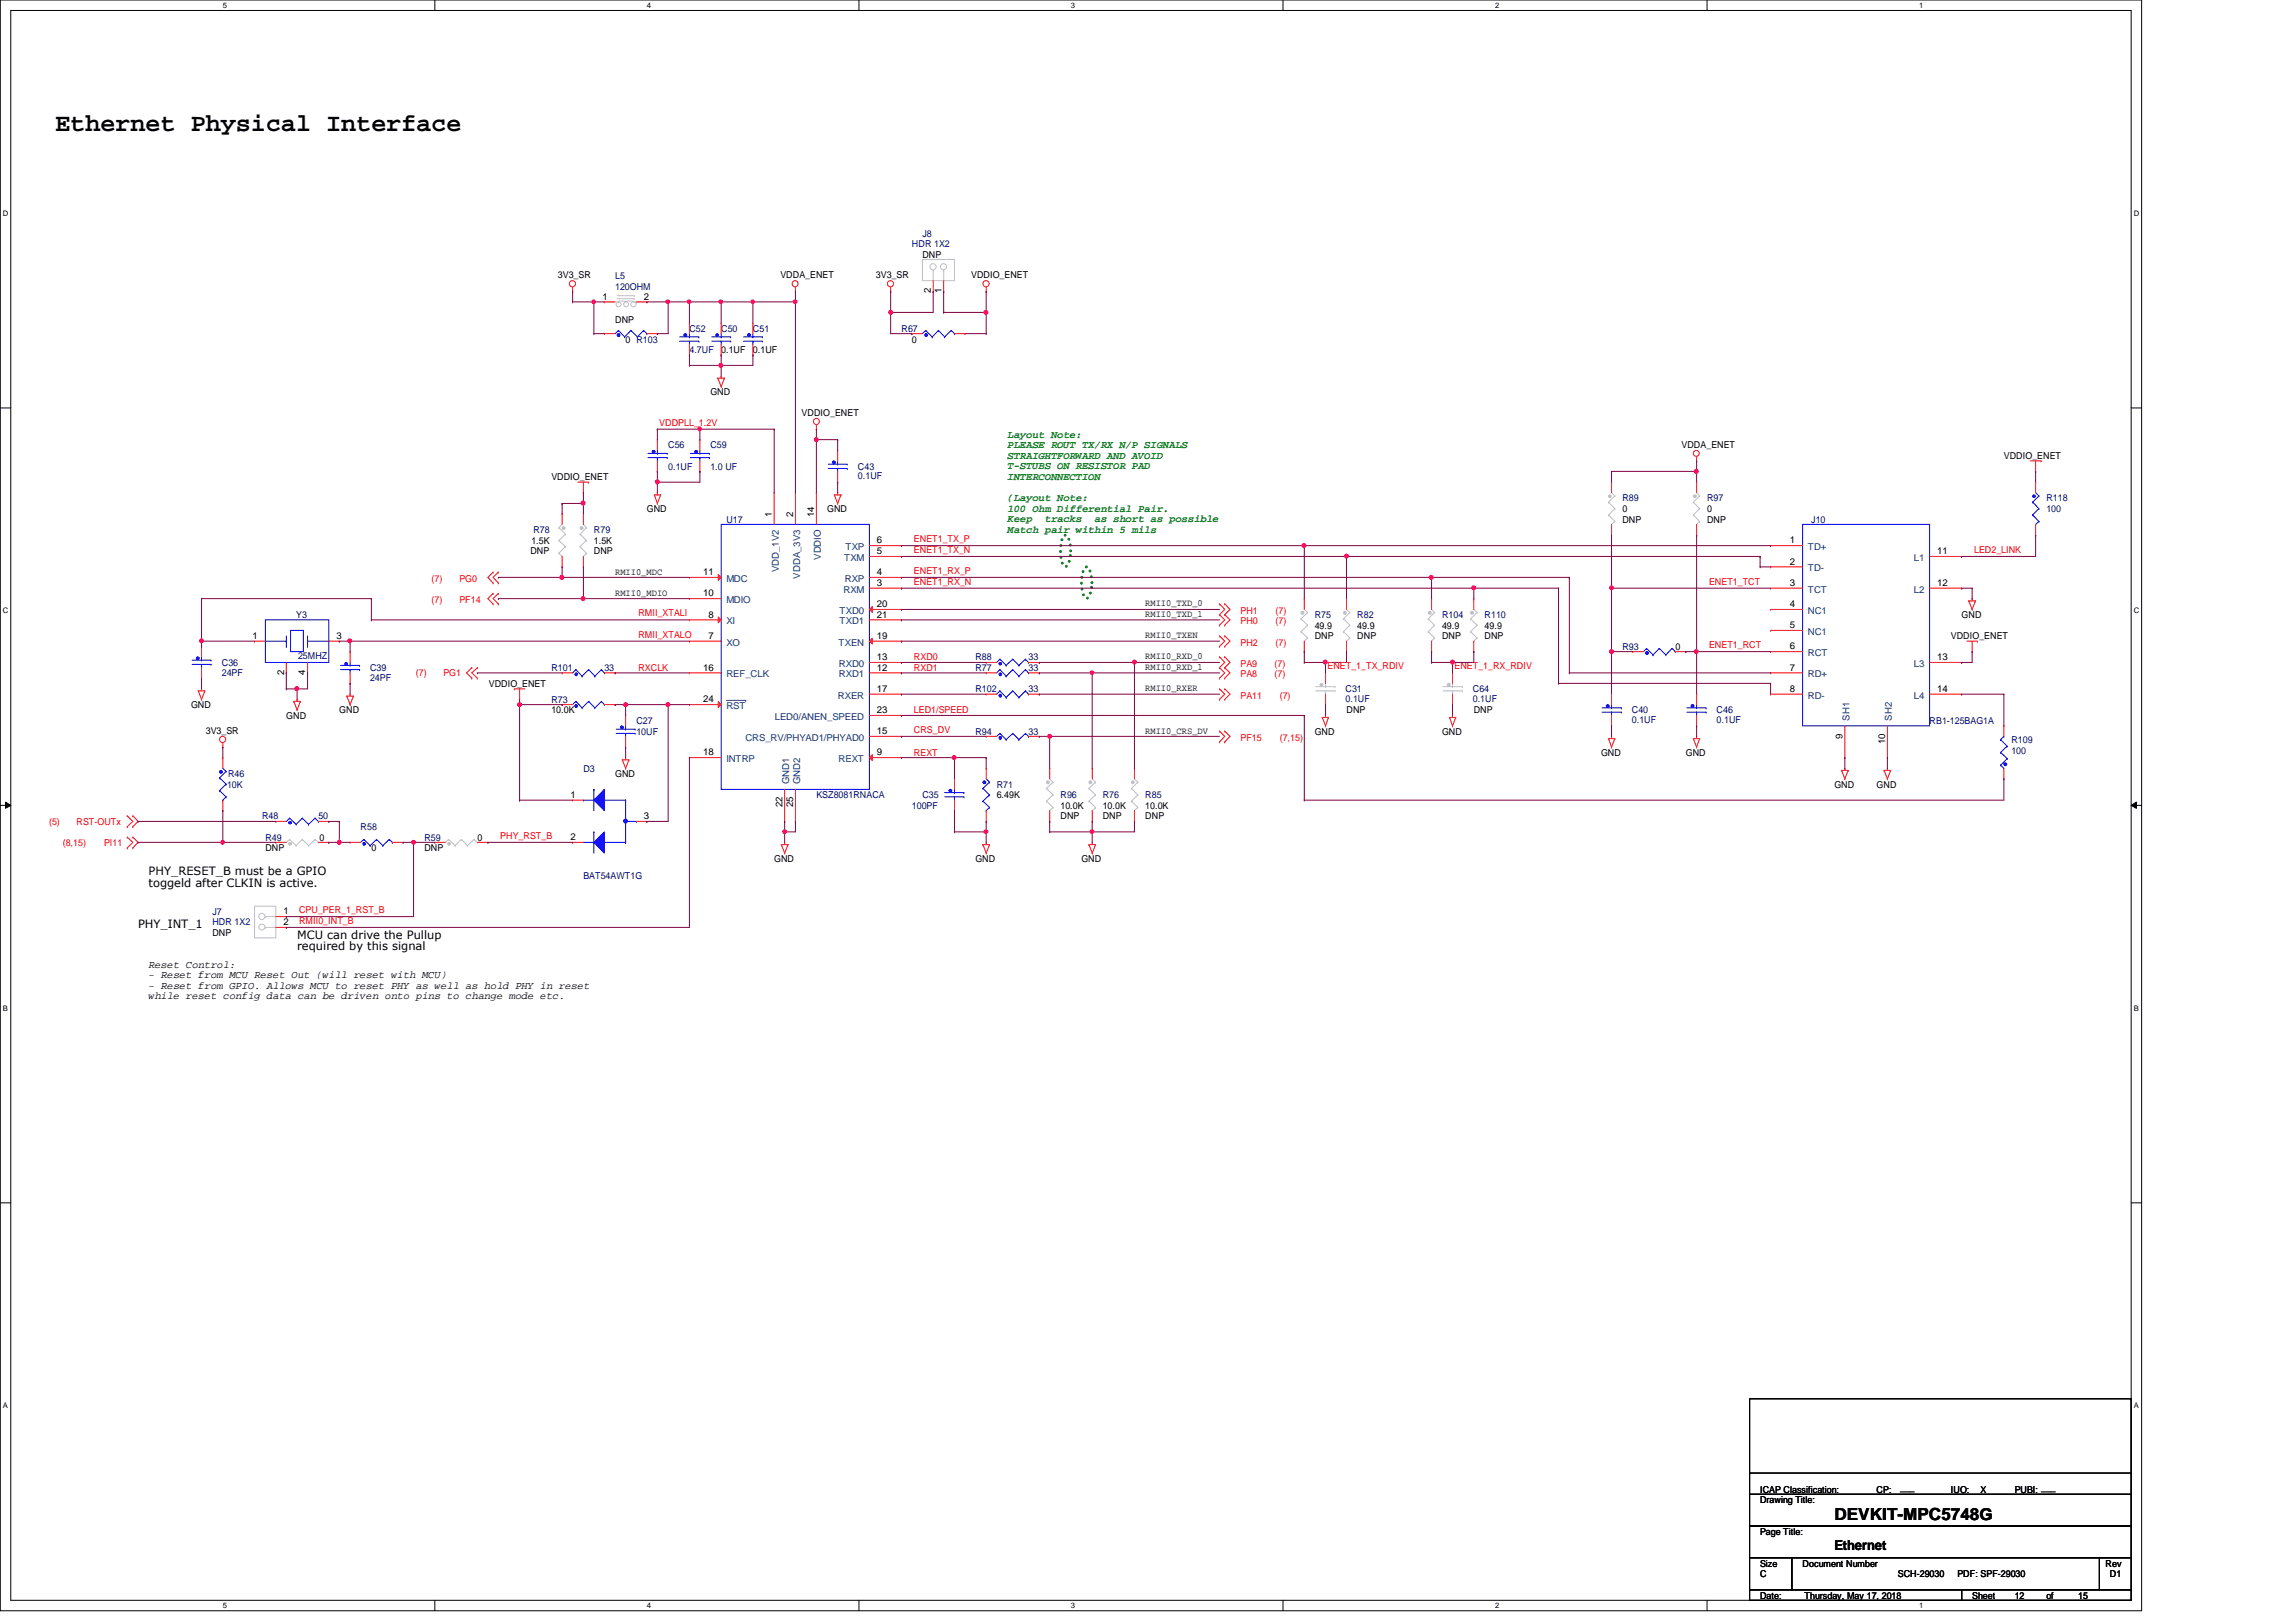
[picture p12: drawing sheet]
<svg xmlns="http://www.w3.org/2000/svg" width="297mm" height="210mm" viewBox="0 0 297 210" stroke-linecap="round" stroke-linejoin="round" font-family="sans-serif">
<defs><g id="words">
<text font-size="3.3" x="7.2" y="17">Ethernet Physical Interface</text>
<text font-size="2.2" x="237.3" y="196.8">DEVKIT-MPC5748G</text>
<text font-size="1.8" x="237.3" y="200.5">Ethernet</text>
<g font-size="1.5">
<text x="19.2" y="113.2">PHY_RESET_B must be a GPIO</text>
<text x="19.2" y="114.7">toggeld after CLKIN is active.</text>
<text x="17.9" y="120.1">PHY_INT_1</text>
<text x="38.4" y="121.5">MCU can drive the Pullup</text>
<text x="38.4" y="123">required by this signal</text>
</g>
<g font-size="1.4" fill="#008000">
<text x="130.3" y="56.7">Layout Note:</text>
<text x="130.3" y="58">PLEASE ROUT TX/RX N/P SIGNALS</text>
<text x="130.3" y="59.4">STRAIGHTFORWARD AND AVOID</text>
<text x="130.3" y="60.7">T-STUBS ON RESISTOR PAD</text>
<text x="130.3" y="62.1">INTERCONNECTION</text>
<text x="130.3" y="64.9">(Layout Note:</text>
<text x="130.3" y="66.3">100 Ohm Differential Pair.</text>
<text x="130.3" y="67.6">Keep</text>
<text x="130.3" y="69">Match pair within 5 mils</text>
<text x="135.2" y="67.6">tracks</text>
<text x="141.6" y="67.6">as short as possible</text>
</g>
<g font-size="1.4">
<text x="19.2" y="125.3">Reset Control:</text>
<text x="19.2" y="126.6">- Reset from MCU Reset Out (will reset with MCU)</text>
<text x="19.2" y="128">- Reset from GPIO. Allows MCU to reset PHY as well as hold PHY in reset</text>
<text x="19.2" y="129.3">while reset config data can be driven onto pins to change mode etc.</text>
</g>
<g font-size="1.2">
<text x="72.2" y="36">3V3_SR</text>
<text x="101" y="36">VDDA_ENET</text>
<text x="113.3" y="36">3V3_SR</text>
<text x="119.3" y="33.4">DNP</text>
<text x="125.6" y="36">VDDIO_ENET</text>
<text x="77.9" y="38.8">1</text>
<text x="79.6" y="41.7">DNP</text>
<text x="83.3" y="38.8">2</text>
<text x="120.4" y="38" transform="rotate(-90 120.4 38)">2</text>
<text x="121.8" y="38" transform="rotate(-90 121.8 38)">1</text>
<text x="80.9" y="44.3">0 R103</text>
<text x="93.3" y="45.7">0.1UF</text>
<text x="97.4" y="45.7">0.1UF</text>
<text x="118" y="44.3">0</text>
<text x="91.9" y="51.2">GND</text>
<text x="103.7" y="53.8">VDDIO_ENET</text>
<text x="217.5" y="57.9">VDDA_ENET</text>
<text x="259.2" y="59.4">VDDIO_ENET</text>
<text x="71.3" y="62.1">VDDIO_ENET</text>
<text x="68.6" y="71.8">DNP</text>
<text x="68.7" y="70.4">1.5K</text>
<text x="76.8" y="70.4">1.5K</text>
<text x="76.8" y="71.8">DNP</text>
<text x="83.7" y="66.3">GND</text>
<text x="99.9" y="66.9" transform="rotate(-90 99.9 66.9)">1</text>
<text x="102.6" y="66.9" transform="rotate(-90 102.6 66.9)">2</text>
<text x="105.3" y="66.9" transform="rotate(-90 105.3 66.9)">14</text>
<text x="107" y="66.3">GND</text>
<text x="113.5" y="71.7">5</text>
<text x="113.5" y="70.3">6</text>
<text x="209.9" y="66.3">0</text>
<text x="209.9" y="67.6">DNP</text>
<text x="220.8" y="66.3">0</text>
<text x="220.8" y="67.6">DNP</text>
<text x="231.6" y="70.3">1</text>
<text x="250.6" y="71.7">11</text>
<text x="79.6" y="74.4">RMII0_MDC</text>
<text x="79.6" y="77.1">RMII0_MDIO</text>
<text x="91" y="77.2">10</text>
<text x="91" y="74.4">11</text>
<text x="113.5" y="75.8">3</text>
<text x="113.5" y="74.4">4</text>
<text x="231.6" y="73.1">2</text>
<text x="231.6" y="75.8">3</text>
<text x="250.6" y="75.8">12</text>
<text x="32.7" y="82.7">1</text>
<text x="43.5" y="82.7">3</text>
<text x="91.6" y="82.7">7</text>
<text x="91.6" y="79.9">8</text>
<text x="113.5" y="82.7">19</text>
<text x="113.5" y="78.6">20</text>
<text x="113.5" y="79.9">21</text>
<text x="148.2" y="78.5">RMII0_TXD_0</text>
<text x="148.2" y="79.9">RMII0_TXD_1</text>
<text x="148.2" y="82.6">RMII0_TXEN</text>
<text x="170.1" y="81.4">49.9</text>
<text x="170.1" y="82.7">DNP</text>
<text x="175.6" y="81.4">49.9</text>
<text x="175.6" y="82.7">DNP</text>
<text x="186.6" y="81.4">49.9</text>
<text x="186.6" y="82.7">DNP</text>
<text x="192.1" y="81.4">49.9</text>
<text x="192.1" y="82.7">DNP</text>
<text x="231.6" y="78.6">4</text>
<text x="231.6" y="81.3">5</text>
<text x="252.4" y="82.7">VDDIO_ENET</text>
<text x="253.8" y="80">GND</text>
<text x="36.7" y="87.4" transform="rotate(-90 36.7 87.4)">2</text>
<text x="39.5" y="87.4" transform="rotate(-90 39.5 87.4)">4</text>
<text x="63.2" y="88.9">VDDIO_ENET</text>
<text x="91" y="86.8">16</text>
<text x="113.5" y="86.8">12</text>
<text x="113.5" y="85.4">13</text>
<text x="113.5" y="89.5">17</text>
<text x="148.2" y="86.7">RMII0_RXD_1</text>
<text x="148.2" y="85.3">RMII0_RXD_0</text>
<text x="148.2" y="89.5">RMII0_RXER</text>
<text x="216.7" y="84.1">0</text>
<text x="231.6" y="84">6</text>
<text x="231.6" y="86.8">7</text>
<text x="231.6" y="89.5">8</text>
<text x="250.6" y="85.4">13</text>
<text x="250.6" y="89.5">14</text>
<text x="24.7" y="91.7">GND</text>
<text x="26.6" y="95">3V3_SR</text>
<text x="37" y="93">GND</text>
<text x="43.9" y="92.3">GND</text>
<text x="71.3" y="92.3">10.0K</text>
<text x="91" y="90.9">24</text>
<text x="113.5" y="95">15</text>
<text x="113.5" y="92.3">23</text>
<text x="148.2" y="95">RMII0_CRS_DV</text>
<text x="170.1" y="95.1">GND</text>
<text x="174.2" y="92.3">DNP</text>
<text x="186.6" y="95.1">GND</text>
<text x="190.7" y="92.3">DNP</text>
<text x="238.4" y="95.6" transform="rotate(-90 238.4 95.6)">9</text>
<text x="79.6" y="100.6">GND</text>
<text x="91" y="97.7">18</text>
<text x="113.5" y="97.7">9</text>
<text x="207.1" y="97.8">GND</text>
<text x="218.1" y="97.8">GND</text>
<text x="237.3" y="101.9">GND</text>
<text x="242.8" y="101.9">GND</text>
<text x="243.9" y="96.3" transform="rotate(-90 243.9 96.3)">10</text>
<text x="73.8" y="103.3">1</text>
<text x="83.3" y="106">3</text>
<text x="101.2" y="104.5" transform="rotate(-90 101.2 104.5)">22</text>
<text x="102.6" y="104.5" transform="rotate(-90 102.6 104.5)">25</text>
<text x="128.9" y="103.3">6.49K</text>
<text x="137.2" y="104.7">10.0K</text>
<text x="137.2" y="106">DNP</text>
<text x="142.7" y="104.7">10.0K</text>
<text x="142.7" y="106">DNP</text>
<text x="148.2" y="104.7">10.0K</text>
<text x="148.2" y="106">DNP</text>
<text x="34.3" y="110.2">DNP</text>
<text x="41.3" y="108.8">0</text>
<text x="48" y="110.2">0</text>
<text x="54.9" y="110.2">DNP</text>
<text x="61.8" y="108.8">0</text>
<text x="73.8" y="108.7">2</text>
<text x="100.2" y="111.5">GND</text>
<text x="126.2" y="111.5">GND</text>
<text x="139.9" y="111.5">GND</text>
<text x="36.7" y="118.3">1</text>
<text x="36.7" y="119.7">2</text>
<text x="27.5" y="121.2">DNP</text>
<text x="227.7" y="194.5">Drawing Title:</text>
<text x="227.7" y="193.2">ICAP Classification:</text>
<text x="242.8" y="193.2">CP:</text>
<text x="245.8" y="193">___</text>
<text x="252.4" y="193.2">IUO:</text>
<text x="256.2" y="193.2">X</text>
<text x="260.6" y="193.2">PUBI: ___</text>
<text x="227.7" y="202.7">Size</text>
<text x="227.7" y="198.6">Page Title:</text>
<text x="233.2" y="202.7">Document Number</text>
<text x="272.4" y="202.7">Rev</text>
<text x="227.7" y="206.9">Date:</text>
<text x="227.7" y="204.1">C</text>
<text x="233.5" y="206.9">Thursday, May 17, 2018</text>
<text x="245.5" y="204.1">SCH-29030</text>
<text x="253.2" y="204.1">PDF: SPF-29030</text>
<text x="255.1" y="206.9">Sheet</text>
<text x="260.6" y="206.9">12</text>
<text x="264.7" y="206.9">of</text>
<text x="268.9" y="206.9">15</text>
<text x="273" y="204.1">D1</text>
</g>
<g font-size="1.2" fill="#000080">
<text x="118" y="32">HDR 1X2</text>
<text x="119.3" y="30.6">J8</text>
<text x="79.6" y="36.1">L5</text>
<text x="79.6" y="37.5">120OHM</text>
<text x="89.2" y="43">C52</text>
<text x="89.2" y="45.7">4.7UF</text>
<text x="93.3" y="43">C50</text>
<text x="97.4" y="43">C51</text>
<text x="116.6" y="43">R67</text>
<text x="86.4" y="58">C56</text>
<text x="91.9" y="58">C59</text>
<text x="86.4" y="60.8">0.1UF</text>
<text x="91.9" y="60.8">1.0 UF</text>
<text x="111" y="60.8">C43</text>
<text x="111" y="62">0.1UF</text>
<text x="209.9" y="64.9">R89</text>
<text x="220.8" y="64.9">R97</text>
<text x="264.7" y="64.9">R118</text>
<text x="69" y="69">R78</text>
<text x="76.8" y="69">R79</text>
<text x="94" y="67.6">U17</text>
<text x="234.3" y="67.6">J10</text>
<text x="264.7" y="66.3">100</text>
<text x="38.3" y="80">Y3</text>
<text x="170.1" y="80">R75</text>
<text x="175.6" y="80">R82</text>
<text x="186.6" y="80">R104</text>
<text x="192.1" y="80">R110</text>
<text x="28.7" y="86.1">C36</text>
<text x="28.7" y="87.4">24PF</text>
<text x="38.6" y="85.3">25MHZ</text>
<text x="47.9" y="86.9">C39</text>
<text x="47.9" y="88.1">24PF</text>
<text x="71.3" y="86.9">R101</text>
<text x="78.2" y="86.9">33</text>
<text x="126.2" y="85.5">R88</text>
<text x="126.2" y="86.9">R77</text>
<text x="126.2" y="89.6">R102</text>
<text x="133.1" y="89.6">33</text>
<text x="133.1" y="85.5">33</text>
<text x="133.1" y="86.9">33</text>
<text x="174.1" y="89.6">C31</text>
<text x="190.5" y="89.6">C64</text>
<text x="209.9" y="84.1">R93</text>
<text x="71.3" y="91">R73</text>
<text x="82.3" y="93.7">C27</text>
<text x="82.3" y="95.1">10UF</text>
<text x="126.2" y="95.1">R94</text>
<text x="133.1" y="95.1">33</text>
<text x="174.1" y="90.8">0.1UF</text>
<text x="190.5" y="90.8">0.1UF</text>
<text x="211.1" y="92.3">C40</text>
<text x="211.1" y="93.6">0.1UF</text>
<text x="222.1" y="92.3">C46</text>
<text x="222.1" y="93.6">0.1UF</text>
<text x="249.6" y="93.7">RB1-125BAG1A</text>
<text x="29.4" y="101.9">10K</text>
<text x="29.5" y="100.6">R46</text>
<text x="75.5" y="99.9">D3</text>
<text x="128.9" y="101.9">R71</text>
<text x="260.2" y="96.2">R109</text>
<text x="260.2" y="97.5">100</text>
<text x="33.9" y="106">R48</text>
<text x="41.2" y="106">50</text>
<text x="46.6" y="107.4">R58</text>
<text x="105.6" y="103.3">KSZ8081RNACA</text>
<text x="118" y="104.7">100PF</text>
<text x="119.3" y="103.3">C35</text>
<text x="137.2" y="103.3">R96</text>
<text x="142.7" y="103.3">R76</text>
<text x="148.2" y="103.3">R85</text>
<text x="34.3" y="108.8">R49</text>
<text x="54.9" y="108.8">R59</text>
<text x="75.5" y="113.7">BAT54AWT1G</text>
<text x="27.5" y="118.4">J7</text>
<text x="27.5" y="119.8">HDR 1X2</text>
</g>
<g font-size="1.2" fill="#f00">
<text x="85.3" y="55.1">VDDPLL_1.2V</text>
<text x="118.2" y="70.1">ENET1_TX_P</text>
<text x="118.2" y="71.5">ENET1_TX_N</text>
<text x="255.4" y="71.5">LED2_LINK</text>
<text x="55.8" y="75.3">(7)</text>
<text x="59.4" y="75.3">PG0</text>
<text x="118.2" y="74.3">ENET1_RX_P</text>
<text x="118.2" y="75.6">ENET1_RX_N</text>
<text x="221.1" y="75.6">ENET1_TCT</text>
<text x="55.8" y="78.1">(7)</text>
<text x="59.4" y="78.1">PF14</text>
<text x="82.6" y="82.5">RMII_XTALO</text>
<text x="82.6" y="79.8">RMII_XTALI</text>
<text x="160.5" y="83.6">PH2</text>
<text x="160.5" y="79.5">PH1</text>
<text x="160.5" y="80.8">PH0</text>
<text x="165" y="83.6">(7)</text>
<text x="165" y="79.5">(7)</text>
<text x="165" y="80.8">(7)</text>
<text x="221.1" y="83.9">ENET1_RCT</text>
<text x="53.8" y="87.5">(7)</text>
<text x="57.4" y="87.5">PG1</text>
<text x="82.6" y="86.8">RXCLK</text>
<text x="118.2" y="86.8">RXD1</text>
<text x="118.2" y="85.5">RXD0</text>
<text x="160.5" y="86.3">PA9</text>
<text x="160.5" y="87.7">PA8</text>
<text x="164.9" y="86.3">(7)</text>
<text x="164.9" y="87.7">(7)</text>
<text x="171.7" y="86.6">ENET_1_TX_RDIV</text>
<text x="188.2" y="86.6">ENET_1_RX_RDIV</text>
<text x="118.2" y="92.3">LED1/SPEED</text>
<text x="118.2" y="94.8">CRS_DV</text>
<text x="160.5" y="95.9">PF15</text>
<text x="160.5" y="90.4">PA11</text>
<text x="165.6" y="90.4">(7)</text>
<text x="165.6" y="95.9">(7,15)</text>
<text x="118.2" y="97.8">REXT</text>
<text x="6.3" y="106.7">(5)</text>
<text x="9.9" y="106.7">RST-OUTx</text>
<text x="8.1" y="109.5">(8,15)</text>
<text x="13.5" y="109.5">PI11</text>
<text x="64.7" y="108.5">PHY_RST_B</text>
<text x="38.7" y="119.5">RMII0_INT_B</text>
<text x="38.7" y="118.2">CPU_PER_1_RST_B</text>
</g>
<g font-size="1.2" fill="#004080">
<text x="109.4" y="71.2">TXP</text>
<text x="233.9" y="71.2">TD+</text>
<text x="94" y="75.3">MDC</text>
<text x="100.8" y="74" transform="rotate(-90 100.8 74)">VDD_1V2</text>
<text x="103.5" y="74.9" transform="rotate(-90 103.5 74.9)">VDDA_3V3</text>
<text x="106.2" y="72.5" transform="rotate(-90 106.2 72.5)">VDDIO</text>
<text x="109.1" y="76.7">RXM</text>
<text x="109.2" y="72.6">TXM</text>
<text x="109.3" y="75.3">RXP</text>
<text x="233.9" y="74">TD-</text>
<text x="233.9" y="76.7">TCT</text>
<text x="247.6" y="72.6">L1</text>
<text x="247.6" y="76.7">L2</text>
<text x="94" y="83.6">XO</text>
<text x="94" y="80.8">XI</text>
<text x="94" y="78.1">MDIO</text>
<text x="108.5" y="83.6">TXEN</text>
<text x="108.6" y="79.5">TXD0</text>
<text x="108.6" y="80.8">TXD1</text>
<text x="233.9" y="79.5">NC1</text>
<text x="233.9" y="82.2">NC1</text>
<text x="94" y="87.7">REF_CLK</text>
<text x="108.5" y="87.7">RXD1</text>
<text x="108.5" y="86.3">RXD0</text>
<text x="233.9" y="84.9">RCT</text>
<text x="233.9" y="87.7">RD+</text>
<text x="247.6" y="86.3">L3</text>
<text x="94" y="91.8">RST</text>
<text x="96.4" y="95.9">CRS_RV/PHYAD1/PHYAD0</text>
<text x="100.2" y="93.2">LED0/ANEN_SPEED</text>
<text x="108.4" y="90.4">RXER</text>
<text x="233.9" y="90.4">RD-</text>
<text x="239.3" y="93.3" transform="rotate(-90 239.3 93.3)">SH1</text>
<text x="244.8" y="93.3" transform="rotate(-90 244.8 93.3)">SH2</text>
<text x="247.6" y="90.4">L4</text>
<text x="94" y="98.6">INTRP</text>
<text x="102.1" y="101.5" transform="rotate(-90 102.1 101.5)">GND1</text>
<text x="103.5" y="101.5" transform="rotate(-90 103.5 101.5)">GND2</text>
<text x="108.5" y="98.6">REXT</text>
</g>
<g font-size="1">
<text x="28.8" y="1">5</text>
<text x="83.7" y="1">4</text>
<text x="138.6" y="1">3</text>
<text x="193.4" y="1">2</text>
<text x="248.3" y="1">1</text>
<text x=".4" y="27.9">D</text>
<text x="276.1" y="27.9">D</text>
<text x=".4" y="79.4">C</text>
<text x="276.1" y="79.4">C</text>
<text x=".4" y="130.8">B</text>
<text x="276.1" y="130.8">B</text>
<text x=".4" y="182.2">A</text>
<text x="276.1" y="182.2">A</text>
<text x="28.8" y="208.1">5</text>
<text x="83.7" y="208.1">4</text>
<text x="138.6" y="208.1">3</text>
<text x="193.4" y="208.1">2</text>
<text x="248.3" y="208.1">1</text>
</g>
</g></defs>
<path d="M0 0h277.1v208.4h-277.1zM1.4 1.4h274.3v205.7h-274.3z" fill="none" stroke="#000" stroke-width=".13"/>
<g fill="#fff">
<path d="M28.8 .1h.6v1.1h-.6z"/>
<path d="M28.8 207.2h.6v1.1h-.6z"/>
</g>
<path d="M56.3 0v1.4M56.3 207.1v1.3" fill="none" stroke="#000" stroke-width=".13"/>
<g fill="#fff">
<path d="M83.7 .1h.5v1.1h-.5z"/>
<path d="M83.7 207.2h.5v1.1h-.5z"/>
</g>
<path d="M111.1 0v1.4M111.1 207.1v1.3" fill="none" stroke="#000" stroke-width=".13"/>
<g fill="#fff">
<path d="M138.6 .1h.5v1.1h-.5z"/>
<path d="M138.6 207.2h.5v1.1h-.5z"/>
</g>
<path d="M166 0v1.4M166 207.1v1.3" fill="none" stroke="#000" stroke-width=".13"/>
<g fill="#fff">
<path d="M193.4 .1h.6v1.1h-.6z"/>
<path d="M193.4 207.2h.6v1.1h-.6z"/>
</g>
<path d="M220.8 0v1.4M220.8 207.1v1.3" fill="none" stroke="#000" stroke-width=".13"/>
<g fill="#fff">
<path d="M248.3 .1h.5v1.1h-.5z"/>
<path d="M248.3 207.2h.5v1.1h-.5z"/>
<path d="M.4 27.1h.7v1.1h-.7z"/>
<path d="M276.1 27.1h.7v1.1h-.7z"/>
<path d="M.4 78.5h.7v1.1h-.7z"/>
<path d="M276.1 78.5h.7v1.1h-.7z"/>
</g>
<path d="M0 52.8h1.4M275.7 52.8h1.4" fill="none" stroke="#000" stroke-width=".13"/>
<g fill="#fff">
<path d="M.4 129.9h.6v1.1h-.6z"/>
<path d="M276.1 129.9h.6v1.1h-.6z"/>
</g>
<path d="M0 104.2h1.4M.7 103.8l.7 .4-.7 .4zM275.7 104.2l.7-.4v.8zM275.7 104.2h1.4" fill="none" stroke="#000" stroke-width=".13"/>
<path d="M.7 103.8l.7 .4-.7 .4zM275.7 104.2l.7-.4v.8z" fill="#000"/>
<g fill="#fff">
<path d="M.4 181.4h.6v1.1h-.6z"/>
<path d="M276.1 181.4h.6v1.1h-.6z"/>
</g>
<path d="M0 155.7h1.4M275.7 155.7h1.4M226.4 193.4h49.3v4.1h-49.3zM226.4 197.5h49.3v4.1h-49.3zM226.4 181h49.3v12.4h-49.3zM226.4 190.6h49.3M275.7 190.6h.1M226.4 201.6h5.4v4.1h-5.4zM226.4 205.7h27.4v1.4h-27.4zM231.8 201.6h39.8v4.1h-39.8zM253.8 205.7h21.9v1.4h-21.9zM271.6 201.6h4.1v4.1h-4.1z" fill="none" stroke="#000" stroke-width=".13"/>
<path d="M137.6 69.4l.2-.1a1.41 1.41 0 0 1 .7 1.3 4.2 4.2 0 0 1-.4 2.6l-.3 .1a1.44 1.44 0 0 1-.6-1.4 4.4 4.4 0 0 1 .4-2.5zM140.4 73.5l.2-.1a1.5 1.5 0 0 1 .6 1.3 4.1 4.1 0 0 1-.4 2.6l-.2 .1a1.46 1.46 0 0 1-.7-1.4 4.1 4.1 0 0 1 .5-2.5z" fill="none" stroke="#008000" stroke-width=".38" stroke-dasharray="0 .8"/>
<g fill="none" stroke="#f00" stroke-width=".13">
<path d="M74.1 37.7h.1M74.1 37.2v.5M102.9 37.7h.1M102.9 37.2v.5M115.2 37.7h.1M115.2 37.2v.5M127.6 37.7h.1M127.6 37.2v.5M92.9 48.9h.1M92.9 48.9h.8M92.9 48.9l.4 1.1M93.3 48.7h.1"/>
<path d="M93.3 50h.1M93.3 48.7v.2M93.7 48.9h.1M93.7 48.9l-.4 1.1M105.6 55.5h.1M105.6 55v.5M219.5 59.6h.1M219.5 59.1v.5M262.7 59.6h1.4M263.4 59.6v1.4M264.1 59.6h.1M63.8 74h.1"/>
<path d="M63.8 75.4h.1M63.8 76.8h.1M63.8 78.1h.1M63.8 74l-.7 .7 .7 .7M63.8 76.8l-.7 .7 .7 .6M64.5 74h.1M64.5 75.4h.1M64.5 76.8h.1M64.5 78.1h.1M64.5 74l-.7 .7 .7 .7M64.5 76.8l-.7 .7 .7 .6M74.8 62.4h1.4"/>
<path d="M75.5 63.8h.1M75.5 62.4v1.4M76.2 62.4h.1M84.7 64.1h.1M84.7 64.1h.8M84.7 64.1l.3 1.1M85 63.8h.1M85 65.2h.1M85 63.8v.3M85.5 64.1h.1M85.5 64.1l-.5 1.1M107.9 64.1h.1"/>
<path d="M107.9 64.1h.9M107.9 64.1l.5 1.1M108.4 63.8h.1M108.4 65.2h.1M108.4 63.8v.3M108.8 64.1h.1M108.8 64.1l-.4 1.1M157.8 78.1h.1M157.8 79.5h.1M157.8 78.1l.7 .8-.7 .6M157.8 79.5l.7 .7-.7 .7M158.5 78.1h.1"/>
<path d="M158.5 79.5h.1M158.5 78.1l.6 .8-.6 .6M158.5 79.5l.6 .7-.6 .7M254.7 77.8h.1M254.7 77.8h.9M254.7 77.8l.4 1.1M255.1 77.5h.1M255.1 78.9h.1M255.1 77.5v.3M255.6 77.8h.1M255.6 77.8l-.5 1.1M263.4 61h.1"/>
<path d="M25.7 89.4h.1M25.7 89.4h.8M25.7 89.4l.4 1.1M26.1 89.2h.1M26.1 90.5h.1M26.1 89.2v.2M26.5 89.4h.1M26.5 89.4l-.4 1.1M28.8 96.7h.1M28.8 96.1v.6M38 90.8h.1M38 90.8h.9"/>
<path d="M38 90.8l.4 1.1M38.4 90.5h.1M38.4 91.9h.1M38.4 90.5v.3M38.9 90.8h.1M38.9 90.8l-.5 1.1M44.9 90.1h.1M44.9 90.1h.8M44.9 90.1l.4 1.1M45.3 89.8h.1M45.3 91.2h.1M45.3 89.8v.3"/>
<path d="M45.7 90.1h.1M45.7 90.1l-.4 1.1M61 87.8h.1M61 86.4h.1M61 86.4l-.6 .7 .6 .7M61.8 87.8h.1M61.8 86.4h.1M61.8 86.4l-.8 .7 .8 .7M66.5 89.2h.1M66.5 89.2h1.4M67.2 90.5h.1M67.2 89.2v1.3"/>
<path d="M80.5 98.3h.1M80.5 98.3h.9M80.5 98.3l.4 1.1M80.9 98h.1M80.9 99.4h.1M80.9 98v.3M81.4 98.3h.1M81.4 98.3l-.5 1.1M157.8 82.3h.1M157.8 83.7h.1M157.8 80.9h.1M157.8 85h.1"/>
<path d="M157.8 86.4h.1M157.8 87.8h.1M157.8 94.6h.1M157.8 96h.1M157.8 89.2h.1M157.8 90.5h.1M157.8 82.3l.7 .7-.7 .7M157.8 85l.7 .7-.7 .7M157.8 86.4l.7 .7-.7 .7M157.8 94.6l.7 .7-.7 .7M157.8 89.2l.7 .6-.7 .7M158.5 82.3h.1"/>
<path d="M158.5 83.7h.1M158.5 80.9h.1M158.5 85h.1M158.5 86.4h.1M158.5 87.8h.1M158.5 94.6h.1M158.5 96h.1M158.5 89.2h.1M158.5 90.5h.1M158.5 82.3l.6 .7-.6 .7M158.5 85l.6 .7-.6 .7M158.5 86.4l.6 .7-.6 .7"/>
<path d="M158.5 94.6l.6 .7-.6 .7M158.5 89.2l.6 .6-.6 .7M171.1 92.8h.1M171.1 92.8h.8M171.1 92.8l.4 1.1M171.5 92.6h.1M171.5 93.9h.1M171.5 92.6v.2M171.9 92.8h.1M171.9 92.8l-.4 1.1M187.5 92.8h.1M187.5 92.8h.8"/>
<path d="M187.5 92.8l.4 1.1M187.9 92.6h.1M187.9 93.9h.1M187.9 92.6v.2M188.3 92.8h.1M188.3 92.8l-.4 1.1M208.1 95.6h.1M208.1 95.6h.8M208.1 95.6l.4 1.1M208.5 95.3h.1M208.5 96.7h.1M208.5 95.3v.3"/>
<path d="M208.9 95.6h.1M208.9 95.6l-.4 1.1M219.1 95.6h.1M219.1 95.6h.8M219.1 95.6l.4 1.1M219.5 95.3h.1M219.5 96.7h.1M219.5 95.3v.3M219.9 95.6h.1M219.9 95.6l-.4 1.1M238.2 99.7h.1M238.2 99.7h.9"/>
<path d="M238.2 99.7l.5 1.1M238.7 99.4h.1M238.7 99.4v.3M239.1 99.7h.1M239.1 99.7l-.4 1.1M243.8 99.7h.1M243.8 99.7h.8M243.8 99.7l.4 1.1M244.2 99.4h.1M244.2 99.4v.3M244.6 99.7h.1M244.6 99.7l-.4 1.1"/>
<path d="M254.5 83h1.3M255.1 84.3h.1M255.1 83v1.3M255.8 83h.1M16.5 108.3h.1M16.5 109.7h.1M16.5 105.6h.1M16.5 107h.1M16.5 108.3l.7 .7-.7 .7M16.5 105.6l.7 .7-.7 .7M17.2 109.7h.1M17.2 108.3h.1"/>
<path d="M17.2 107h.1M17.2 105.6h.1M17.2 108.3l.7 .7-.7 .7M17.2 105.6l.7 .7-.7 .7M101.1 109.3h.1M101.1 109.3h.8M101.1 109.3l.4 1.1M101.5 109h.1M101.5 110.4h.1M101.5 109v.3M101.9 109.3h.1M101.9 109.3l-.4 1.1"/>
<path d="M127.2 109.3h.1M127.2 109.3h.8M127.2 109.3l.4 1.1M127.6 109h.1M127.6 110.4h.1M127.6 109v.3M128 109.3h.1M128 109.3l-.4 1.1M140.9 109.3h.1M140.9 109.3h.8M140.9 109.3l.4 1.1M141.3 109h.1"/>
<path d="M141.3 110.4h.1M141.3 109v.3M141.7 109.3h.1M141.7 109.3l-.4 1.1M238.7 100.8h.1M244.2 100.8h.1"/>
<circle cx="74.1" cy="36.7" r=".4"/>
<circle cx="102.9" cy="36.7" r=".39"/>
<circle cx="115.2" cy="36.7" r=".4"/>
<circle cx="127.6" cy="36.7" r=".4"/>
<circle cx="105.6" cy="54.5" r=".39"/>
<circle cx="219.5" cy="58.7" r=".38"/>
<circle cx="28.8" cy="95.7" r=".4"/>
</g>
<path d="M24.8 86h2.5M24.8 85.4h2.5M26.1 86h.1M26.1 86v.4M27.3 86h.1M27.3 85.4h.1" fill="none" stroke="#00f" stroke-width=".13"/>
<path d="M25.4 85.1h.3v.2l-.1 .1-.2-.1z" fill-rule="evenodd" fill="#00f"/>
<path d="M25.4 85.1h.3v.2l-.1 .1-.2-.1zM26.1 85.4h.1M26.1 85v.4" fill="none" stroke="#00f" stroke-width=".13"/>
<path d="M26.1 83.7h.1M26.1 87.8h.1M26.1 83.7v1.3M26.1 86.4v1.4" fill="none" stroke="#f00" stroke-width=".13"/>
<path d="M140.9 102h.1M140.9 103.7h.1M140.9 102l.8 .9M140.9 103.7l.8 .8M141.3 104.9h.1M141.3 100.8l.4 .4M141.7 101.2h.1M141.7 102.9h.1M141.7 104.5h.1M141.7 101.2l-.8 .8M141.7 102.9l-.8 .8M141.7 104.5l-.4 .4" fill="none" stroke="#c0c0c0" stroke-width=".13"/>
<path d="M140.9 101.1h.3v.3h-.1h-.2z" fill-rule="evenodd" fill="#c0c0c0"/>
<path d="M140.9 101.1h.3v.3h-.1h-.2z" fill="none" stroke="#c0c0c0" stroke-width=".13"/>
<path d="M141.3 99.4h.1M141.3 99.4v1.4M141.3 106.3h.1M141.3 104.9v1.4" fill="none" stroke="#f00" stroke-width=".13"/>
<path d="M74.5 90.8h.1M74.5 90.8l-.4 .4M74.5 90.8l.8 .8M75.3 91.6h.1M76.2 90.8h.1M76.2 90.8l-.9 .8M76.2 90.8l.8 .8M77 91.6h.1M77.8 90.8h.1M77.8 90.8l-.8 .8M77.8 90.8l.4 .4M78.2 91.2h.1" fill="none" stroke="#00f" stroke-width=".13"/>
<path d="M74.4 91.2h.3v.3l-.2 .1-.1-.1z" fill-rule="evenodd" fill="#00f"/>
<g fill="none" stroke="#00f" stroke-width=".13">
<path d="M74.4 91.2h.3v.3l-.2 .1-.1-.1zM127.2 102h.1M127.2 103.7h.1M127.2 102l.8 .9M127.2 103.7l.8 .8M127.6 104.9h.1M127.6 100.8l.4 .4M128 101.2h.1M128 102.9h.1M128 104.5h.1M128 101.2l-.8 .8M128 102.9l-.8 .8"/>
<path d="M128 104.5l-.4 .4"/>
</g>
<path d="M72.7 91.2h.1M72.7 91.2h1.4M78.2 91.2h1.4M79.6 91.2h.1" fill="none" stroke="#f00" stroke-width=".13"/>
<path d="M127.2 101.1h.3v.3h-.2h-.1z" fill-rule="evenodd" fill="#00f"/>
<path d="M127.2 101.1h.3v.3h-.2h-.1z" fill="none" stroke="#00f" stroke-width=".13"/>
<path d="M127.6 99.4h.1M127.6 99.4v1.4M127.6 106.3h.1M127.6 104.9v1.4" fill="none" stroke="#f00" stroke-width=".13"/>
<path d="M146.4 102h.1M146.4 103.7h.1M146.4 102l.8 .9M146.4 103.7l.8 .8M146.8 104.9h.1M146.8 100.8l.4 .4M147.2 101.2h.1M147.2 102.9h.1M147.2 104.5h.1M147.2 101.2l-.8 .8M147.2 102.9l-.8 .8M147.2 104.5l-.4 .4" fill="none" stroke="#c0c0c0" stroke-width=".13"/>
<path d="M146.4 101.1h.3v.3h-.1h-.2z" fill-rule="evenodd" fill="#c0c0c0"/>
<path d="M146.4 101.1h.3v.3h-.1h-.2z" fill="none" stroke="#c0c0c0" stroke-width=".13"/>
<path d="M146.8 99.4h.1M146.8 99.4v1.4M146.8 106.3h.1M146.8 104.9v1.4" fill="none" stroke="#f00" stroke-width=".13"/>
<path d="M79.7 94.9h2.5M79.7 94.4h2.5M80.9 94.9h.1M80.9 94.9v.4M82.2 94.9h.1M82.2 94.4h.1" fill="none" stroke="#00f" stroke-width=".13"/>
<path d="M80.3 94h.3v.2l-.2 .1-.1-.1z" fill-rule="evenodd" fill="#00f"/>
<g fill="none" stroke="#00f" stroke-width=".13">
<path d="M80.3 94h.3v.2l-.2 .1-.1-.1zM80.9 94.4h.1M80.9 93.9v.5M37.5 105.9h.1M37.5 105.9l-.5 .4M37.5 105.9l.8 .8M38.3 106.7h.1M39.1 105.9h.1M39.1 105.9l-.8 .8M39.1 105.9l.8 .8M39.9 106.7h.1M40.8 105.9h.1"/>
<path d="M40.8 105.9l-.9 .8M40.8 105.9l.4 .4M41.2 106.3h.1"/>
</g>
<path d="M80.9 92.6h.1M80.9 96.7h.1M80.9 92.6v1.3M80.9 95.3v1.4" fill="none" stroke="#f00" stroke-width=".13"/>
<path d="M37.4 106.3h.3v.3h-.3z" fill-rule="evenodd" fill="#00f"/>
<path d="M87.9 44.2h2.5M87.9 43.6h2.5M89.2 44.2h.1M89.2 44.2v.4M90.4 44.2h.1M90.4 43.6h.1M37.4 106.3h.3v.3h-.3z" fill="none" stroke="#00f" stroke-width=".13"/>
<path d="M35.7 106.3h.1M35.7 106.3h1.3M41.2 106.3h1.3M42.5 106.3h.1" fill="none" stroke="#f00" stroke-width=".13"/>
<path d="M88.5 43.2h.3v.3l-.2 .1-.1-.1z" fill-rule="evenodd" fill="#00f"/>
<path d="M88.5 43.2h.3v.3l-.2 .1-.1-.1zM89.2 43.6h.1M89.2 43.2v.4" fill="none" stroke="#00f" stroke-width=".13"/>
<path d="M89.2 41.8h.1M89.2 45.9h.1M89.2 41.8v1.4M89.2 44.6v1.3" fill="none" stroke="#f00" stroke-width=".13"/>
<path d="M186.7 89.4h2.5M186.7 88.9h2.5M187.9 89.4h.1M187.9 89.4v.4M189.2 89.4h.1M189.2 88.9h.1" fill="none" stroke="#c0c0c0" stroke-width=".13"/>
<path d="M187.3 88.5h.3v.2l-.2 .1-.1-.1z" fill-rule="evenodd" fill="#c0c0c0"/>
<path d="M187.3 88.5h.3v.2l-.2 .1-.1-.1zM187.9 88.9h.1M187.9 88.4v.5" fill="none" stroke="#c0c0c0" stroke-width=".13"/>
<g fill="none" stroke="#f00" stroke-width=".13">
<path d="M229.1 70.6h.1M229.1 73.4h.1M229.1 76.1h.1M229.1 78.9h.1M229.1 70.6h4.1M229.1 73.4h4.1M229.1 76.1h4.1M229.1 78.9h4.1M249.6 76.1h4.2M249.6 72h4.2M253.8 72h.1M253.8 76.1h.1"/>
<path d="M187.9 87.1h.1M187.9 91.2h.1M187.9 87.1v1.3M187.9 89.8v1.4M229.1 81.6h.1M229.1 84.3h.1M229.1 87.1h.1M229.1 89.8h.1M229.1 81.6h4.1M229.1 84.3h4.1M229.1 87.1h4.1M229.1 89.8h4.1"/>
<path d="M238.7 98h.1M238.7 93.9v4.1M244.2 98h.1M244.2 93.9v4.1M249.6 89.8h4.2M249.6 85.7h4.2M253.8 85.7h.1M253.8 89.8h.1"/>
</g>
<g fill="none" stroke="#00f" stroke-width=".13">
<path d="M119.8 42.8h.1M119.8 42.8l-.5 .4M119.8 42.8l.8 .8M120.6 43.6h.1M121.4 42.8h.1M121.4 42.8l-.8 .8M121.4 42.8l.8 .8M122.2 43.6h.1M123.1 42.8h.1M123.1 42.8l-.9 .8M123.1 42.8l.4 .4M123.5 43.2h.1"/>
<path d="M233.2 67.9h16.4v26h-16.4z"/>
</g>
<path d="M119.7 43.2h.3v.3l-.2 .1-.1-.1z" fill-rule="evenodd" fill="#00f"/>
<path d="M119.7 43.2h.3v.3l-.2 .1-.1-.1z" fill="none" stroke="#00f" stroke-width=".13"/>
<path d="M118 43.2h.1M118 43.2h1.3M123.5 43.2h1.3M124.8 43.2h.1" fill="none" stroke="#f00" stroke-width=".13"/>
<path d="M135.4 102h.1M135.4 103.7h.1M135.4 102l.8 .9M135.4 103.7l.8 .8M135.8 104.9h.1M135.8 100.8l.4 .4M136.2 101.2h.1M136.2 102.9h.1M136.2 104.5h.1M136.2 101.2l-.8 .8M136.2 102.9l-.8 .8M136.2 104.5l-.4 .4" fill="none" stroke="#c0c0c0" stroke-width=".13"/>
<path d="M135.4 101.1h.3v.3h-.2h-.1z" fill-rule="evenodd" fill="#c0c0c0"/>
<g fill="none" stroke="#c0c0c0" stroke-width=".13">
<path d="M37.5 108.6h.1M37.5 108.6l-.5 .4M37.5 108.6l.8 .8M38.3 109.4h.1M39.1 108.6h.1M39.1 108.6l-.8 .8M39.1 108.6l.8 .8M39.9 109.4h.1M40.8 108.6h.1M40.8 108.6l-.9 .8M40.8 108.6l.4 .4M41.2 109h.1"/>
<path d="M135.4 101.1h.3v.3h-.2h-.1z"/>
</g>
<path d="M135.8 99.4h.1M135.8 99.4v1.4M135.8 106.3h.1M135.8 104.9v1.4" fill="none" stroke="#f00" stroke-width=".13"/>
<path d="M37.4 109.1h.3v.2l-.2 .1-.1-.1z" fill-rule="evenodd" fill="#c0c0c0"/>
<path d="M37.4 109.1h.3v.2l-.2 .1-.1-.1z" fill="none" stroke="#c0c0c0" stroke-width=".13"/>
<path d="M35.7 109h.1M35.7 109h1.3M41.2 109h1.3M42.5 109h.1" fill="none" stroke="#f00" stroke-width=".13"/>
<path d="M263 65h.1M263 66.6h.1M263 65l.8 .8M263 66.6l.8 .9M263.4 67.9h.1M263.4 63.8l.4 .4M263.8 64.2h.1M263.8 65.8h.1M263.8 67.5h.1M263.8 64.2l-.8 .8M263.8 65.8l-.8 .8M263.8 67.5l-.4 .4" fill="none" stroke="#00f" stroke-width=".13"/>
<path d="M263 64.1h.3v.2h-.3z" fill-rule="evenodd" fill="#00f"/>
<path d="M263 64.1h.3v.2h-.3zM122.2 103.1h2.5M122.2 102.6h2.5M123.5 103.1h.1M123.5 103.1v.4M124.7 103.1h.1M124.7 102.6h.1" fill="none" stroke="#00f" stroke-width=".13"/>
<path d="M263.4 62.4h.1M263.4 69.3h.1M263.4 62.4v1.4M263.4 67.9v1.4" fill="none" stroke="#f00" stroke-width=".13"/>
<path d="M122.8 102.2h.3v.3h-.2h-.1z" fill-rule="evenodd" fill="#00f"/>
<path d="M122.8 102.2h.3v.3h-.2h-.1zM123.5 102.6h.1M123.5 102.2v.4" fill="none" stroke="#00f" stroke-width=".13"/>
<path d="M120.7 37.7h.1M120.7 36.3v1.4M122.1 37.7h.1M122.1 36.3v1.4M123.5 100.8h.1M123.5 104.9h.1M123.5 100.8v1.4M123.5 103.5v1.4" fill="none" stroke="#f00" stroke-width=".13"/>
<g fill="none" stroke="#c0c0c0" stroke-width=".13">
<path d="M119.3 33.6h4.2v2.7h-4.2zM120.7 35h.1M120.7 35v1.3M122.1 35h.1M122.1 35v1.3M185.2 78.9l.4 .3M185.6 79.2h.1M185.6 79.2l-.8 .9M184.8 80.1h.1M184.8 81.7h.1M184.8 80.1l.8 .8M184.8 81.7l.8 .8"/>
<path d="M185.2 83h.1M185.6 80.9h.1M185.6 82.5h.1M185.6 80.9l-.8 .8M185.6 82.5l-.4 .5"/>
<circle cx="120.7" cy="34.5" r=".4"/>
<circle cx="122.1" cy="34.5" r=".4"/>
</g>
<path d="M184.8 79.2h.3v.2l-.1 .1-.2-.1z" fill-rule="evenodd" fill="#c0c0c0"/>
<path d="M184.8 79.2h.3v.2l-.1 .1-.2-.1z" fill="none" stroke="#c0c0c0" stroke-width=".13"/>
<path d="M185.2 77.5h.1M185.2 77.5v1.4M185.2 84.3h.1M185.2 83v1.3" fill="none" stroke="#f00" stroke-width=".13"/>
<path d="M89.3 59.2h2.5M89.3 58.7h2.5M90.5 59.2h.1M90.5 59.2v.4M91.8 59.2h.1M91.8 58.7h.1" fill="none" stroke="#00f" stroke-width=".13"/>
<path d="M89.9 58.3h.3v.3h-.3z" fill-rule="evenodd" fill="#00f"/>
<g fill="none" stroke="#00f" stroke-width=".13">
<path d="M89.9 58.3h.3v.3h-.3zM90.5 58.7h.1M90.5 58.3v.4M28.8 99.4l.4 .4M29.2 99.8h.1M29.2 99.8l-.8 .9M28.4 100.7h.1M28.4 102.3h.1M28.4 100.7l.8 .8M28.4 102.3l.8 .8M28.8 103.5h.1M29.2 101.5h.1"/>
<path d="M29.2 103.1h.1M29.2 101.5l-.8 .8M29.2 103.1l-.4 .4"/>
</g>
<path d="M90.5 56.9h.1M90.5 56.9v1.4M90.5 59.6v1.4M90.5 61h.1" fill="none" stroke="#f00" stroke-width=".13"/>
<path d="M28.5 99.7h.2v.3l-.1 .1-.1-.1z" fill-rule="evenodd" fill="#00f"/>
<path d="M28.5 99.7h.2v.3l-.1 .1-.1-.1z" fill="none" stroke="#00f" stroke-width=".13"/>
<path d="M28.8 98h.1M28.8 98v1.4M28.8 104.9h.1M28.8 103.5v1.4" fill="none" stroke="#f00" stroke-width=".13"/>
<path d="M58 108.6h.1M58 108.6l-.4 .4M58 108.6l.9 .8M58.9 109.4h.1M59.7 108.6h.1M59.7 108.6l-.8 .8M59.7 108.6l.8 .8M60.5 109.4h.1M61.3 108.6h.1M61.3 108.6l-.8 .8M61.3 108.6l.5 .4M61.8 109h.1" fill="none" stroke="#c0c0c0" stroke-width=".13"/>
<path d="M58 109.1h.2v.2l-.1 .1-.1-.1z" fill-rule="evenodd" fill="#c0c0c0"/>
<path d="M58 109.1h.2v.2l-.1 .1-.1-.1z" fill="none" stroke="#c0c0c0" stroke-width=".13"/>
<path d="M56.3 109h.1M56.3 109h1.3M61.8 109h1.3M63.1 109h.1" fill="none" stroke="#f00" stroke-width=".13"/>
<path d="M258.8 99h.1M258.8 97.4h.1M258.8 95.7h.1M258.8 99l.4 .4M258.8 97.4l.9 .8M258.8 95.7l.9 .9M259.2 95.3h.1M259.2 95.3l-.4 .4M259.7 98.2h.1M259.7 96.6h.1M259.7 98.2l-.9 .8M259.7 96.6l-.9 .8" fill="none" stroke="#00f" stroke-width=".13"/>
<path d="M259.3 98.8h.3v.2l-.2 .1-.1-.1z" fill-rule="evenodd" fill="#00f"/>
<g fill="none" stroke="#00f" stroke-width=".13">
<path d="M213 83.9h.1M213 83.9l-.4 .4M213 83.9l.9 .9M213.9 84.8h.1M214.7 83.9h.1M214.7 83.9l-.8 .9M214.7 83.9l.8 .9M215.5 84.8h.1M216.3 83.9h.1M216.3 83.9l-.8 .9M216.3 83.9l.4 .4M216.7 84.3h.1"/>
<path d="M259.3 98.8h.3v.2l-.2 .1-.1-.1z"/>
</g>
<path d="M259.2 93.9h.1M259.2 93.9v1.4M259.2 99.4v1.4M259.2 100.8h.1" fill="none" stroke="#f00" stroke-width=".13"/>
<path d="M212.9 84.4h.3v.2l-.1 .1-.2-.1z" fill-rule="evenodd" fill="#00f"/>
<path d="M212.9 84.4h.3v.2l-.1 .1-.2-.1z" fill="none" stroke="#00f" stroke-width=".13"/>
<path d="M211.2 84.3h.1M211.2 84.3h1.4M216.7 84.3h1.4M218.1 84.3h.1" fill="none" stroke="#f00" stroke-width=".13"/>
<path d="M78.2 102.2v2.7l-1.4-1.4z" fill="#00f"/>
<path d="M75.5 109h1.3M76.8 102.2h.1M76.8 109h.1M76.8 102.2v2.7M78.2 102.2v2.7l-1.4-1.4zM78.2 109h2.7M80.9 109h.1" fill="none" stroke="#00f" stroke-width=".13"/>
<path d="M76.8 109l1.4-1.3v2.7z" fill="#00f"/>
<path d="M75.5 103.5h.1M75.5 103.5h1.3M76.8 109l1.4-1.3v2.7zM76.8 107.7h.1M76.8 107.7v2.7M78.2 103.5h2.7M80.9 103.5h.1M80.9 109h.1M80.9 103.5v5.5M80.9 106.3h1.4M82.3 106.3h.1" fill="none" stroke="#00f" stroke-width=".13"/>
<circle cx="80.9" cy="106.3" r=".26" fill="#00f"/>
<circle cx="80.9" cy="106.3" r=".26" fill="none" stroke="#00f" stroke-width=".13"/>
<path d="M74.1 109h.1M74.1 103.5h.1M74.1 109h1.4M74.1 103.5h1.4M82.3 106.3h1.4M83.7 106.3h.1" fill="none" stroke="#f00" stroke-width=".13"/>
<path d="M170.2 89.4h2.5M170.2 88.9h2.5M171.5 89.4h.1M171.5 89.4v.4M172.7 89.4h.1M172.7 88.9h.1" fill="none" stroke="#c0c0c0" stroke-width=".13"/>
<path d="M170.8 88.5h.3v.2l-.2 .1-.1-.1z" fill-rule="evenodd" fill="#c0c0c0"/>
<g fill="none" stroke="#c0c0c0" stroke-width=".13">
<path d="M75.1 69.1h.1M75.1 70.7h.1M75.1 69.1l.8 .8M75.1 70.7l.8 .9M75.5 72h.1M75.5 67.9l.4 .4M75.9 68.3h.1M75.9 69.9h.1M75.9 71.6h.1M75.9 68.3l-.8 .8M75.9 69.9l-.8 .8M75.9 71.6l-.4 .4"/>
<path d="M170.8 88.5h.3v.2l-.2 .1-.1-.1zM171.5 88.9h.1M171.5 88.4v.5"/>
</g>
<path d="M171.5 87.1h.1M171.5 91.2h.1M171.5 87.1v1.3M171.5 89.8v1.4" fill="none" stroke="#f00" stroke-width=".13"/>
<path d="M75.1 68.2h.3v.3h-.2h-.1z" fill-rule="evenodd" fill="#c0c0c0"/>
<g fill="none" stroke="#c0c0c0" stroke-width=".13">
<path d="M75.1 68.2h.3v.3h-.2h-.1zM190.7 78.9l.4 .3M191.1 79.2h.1M191.1 79.2l-.9 .9M190.2 80.1h.1M190.2 81.7h.1M190.2 80.1l.9 .8M190.2 81.7l.9 .8M190.7 83h.1M191.1 80.9h.1M191.1 82.5h.1M191.1 80.9l-.9 .8"/>
<path d="M191.1 82.5l-.4 .5"/>
</g>
<path d="M75.5 66.5h.1M75.5 73.4h.1M75.5 66.5v1.4M75.5 72v1.4" fill="none" stroke="#f00" stroke-width=".13"/>
<path d="M190.3 79.2h.3v.2l-.2 .1-.1-.1z" fill-rule="evenodd" fill="#c0c0c0"/>
<g fill="none" stroke="#c0c0c0" stroke-width=".13">
<path d="M168.7 78.9l.5 .3M169.2 79.2h.1M169.2 79.2l-.9 .9M190.3 79.2h.3v.2l-.2 .1-.1-.1zM168.3 80.1h.1M168.3 81.7h.1M168.3 80.1l.9 .8M168.3 81.7l.9 .8M168.7 83h.1M169.2 80.9h.1M169.2 82.5h.1M169.2 80.9l-.9 .8"/>
<path d="M169.2 82.5l-.5 .5"/>
</g>
<path d="M190.7 77.5h.1M190.7 77.5v1.4M190.7 84.3h.1M190.7 83v1.3" fill="none" stroke="#f00" stroke-width=".13"/>
<path d="M168.4 79.2h.2v.2l-.1 .1-.1-.1z" fill-rule="evenodd" fill="#c0c0c0"/>
<path d="M168.4 79.2h.2v.2l-.1 .1-.1-.1z" fill="none" stroke="#c0c0c0" stroke-width=".13"/>
<path d="M168.7 77.5h.1M168.7 77.5v1.4M168.7 84.3h.1M168.7 83v1.3" fill="none" stroke="#f00" stroke-width=".13"/>
<path d="M47.1 108.6h.1M47.1 108.6l-.5 .4M47.1 108.6l.8 .8M47.9 109.4h.1M48.7 108.6h.1M48.7 108.6l-.8 .8M48.7 108.6l.8 .8M49.5 109.4h.1M50.4 108.6h.1M50.4 108.6l-.9 .8M50.4 108.6l.4 .4M50.8 109h.1" fill="none" stroke="#00f" stroke-width=".13"/>
<path d="M47 109.1h.2v.2l-.1 .1-.1-.1z" fill-rule="evenodd" fill="#00f"/>
<path d="M96.2 44.2h2.4M96.2 43.6h2.4M97.4 44.2h.1M97.4 44.2v.4M98.6 44.2h.1M98.6 43.6h.1M47 109.1h.2v.2l-.1 .1-.1-.1z" fill="none" stroke="#00f" stroke-width=".13"/>
<path d="M45.3 109h.1M45.3 109h1.3M50.8 109h1.4M52.2 109h.1" fill="none" stroke="#f00" stroke-width=".13"/>
<path d="M96.8 43.2h.3v.3l-.2 .1-.1-.1z" fill-rule="evenodd" fill="#00f"/>
<g fill="none" stroke="#00f" stroke-width=".13">
<path d="M96.8 43.2h.3v.3l-.2 .1-.1-.1zM97.4 43.6h.1M97.4 43.2v.4M129.4 85.3h.1M129.4 85.3l-.5 .4M129.4 85.3l.8 .8M130.2 86.1h.1M131 85.3h.1M131 85.3l-.8 .8M131 85.3l.8 .8M131.8 86.1h.1M132.7 85.3h.1"/>
<path d="M132.7 85.3l-.9 .8M132.7 85.3l.4 .4M133.1 85.7h.1"/>
</g>
<path d="M97.4 41.8h.1M97.4 45.9h.1M97.4 41.8v1.4M97.4 44.6v1.3" fill="none" stroke="#f00" stroke-width=".13"/>
<path d="M129.3 85.8h.2v.2h-.2z" fill-rule="evenodd" fill="#00f"/>
<path d="M129.3 85.8h.2v.2h-.2z" fill="none" stroke="#00f" stroke-width=".13"/>
<path d="M127.6 85.7h.1M127.6 85.7h1.3M133.1 85.7h1.3M134.4 85.7h.1" fill="none" stroke="#f00" stroke-width=".13"/>
<path d="M174.2 78.9l.4 .3M174.6 79.2h.1M174.6 79.2l-.8 .9M173.8 80.1h.1M173.8 81.7h.1M173.8 80.1l.8 .8M173.8 81.7l.8 .8M174.2 83h.1M174.6 80.9h.1M174.6 82.5h.1M174.6 80.9l-.8 .8M174.6 82.5l-.4 .5" fill="none" stroke="#c0c0c0" stroke-width=".13"/>
<path d="M173.9 79.2h.2v.2l-.1 .1-.1-.1z" fill-rule="evenodd" fill="#c0c0c0"/>
<g fill="none" stroke="#c0c0c0" stroke-width=".13">
<path d="M72.3 68.3h.1M72.3 69.9h.1M72.3 71.6h.1M72.3 68.3l.8 .8M72.3 69.9l.8 .8M72.3 71.6l.4 .4M72.7 72h.1M72.7 67.9l-.4 .4M73.1 69.1h.1M73.1 70.7h.1M73.1 69.1l-.8 .8M73.1 70.7l-.8 .9"/>
<path d="M173.9 79.2h.2v.2l-.1 .1-.1-.1z"/>
</g>
<path d="M174.2 77.5h.1M174.2 77.5v1.4M174.2 84.3h.1M174.2 83v1.3" fill="none" stroke="#f00" stroke-width=".13"/>
<path d="M72.8 68.2h.2v.3h-.1h-.1z" fill-rule="evenodd" fill="#c0c0c0"/>
<path d="M72.8 68.2h.2v.3h-.1h-.1z" fill="none" stroke="#c0c0c0" stroke-width=".13"/>
<path d="M72.7 66.5h.1M72.7 73.4h.1M72.7 66.5v1.4M72.7 72v1.4" fill="none" stroke="#f00" stroke-width=".13"/>
<path d="M74.5 86.7h.1M74.5 86.7l-.4 .4M74.5 86.7l.8 .8M75.3 87.5h.1M76.2 86.7h.1M76.2 86.7l-.9 .8M76.2 86.7l.8 .8M77 87.5h.1M77.8 86.7h.1M77.8 86.7l-.8 .8M77.8 86.7l.4 .4M78.2 87.1h.1" fill="none" stroke="#00f" stroke-width=".13"/>
<path d="M74.4 87.1h.3v.3l-.2 .1-.1-.1z" fill-rule="evenodd" fill="#00f"/>
<g fill="none" stroke="#00f" stroke-width=".13">
<path d="M74.4 87.1h.3v.3l-.2 .1-.1-.1zM129.4 86.7h.1M129.4 86.7l-.5 .4M129.4 86.7l.8 .8M130.2 87.5h.1M131 86.7h.1M131 86.7l-.8 .8M131 86.7l.8 .8M131.8 87.5h.1M132.7 86.7h.1M132.7 86.7l-.9 .8M132.7 86.7l.4 .4"/>
<path d="M133.1 87.1h.1"/>
</g>
<path d="M72.7 87.1h.1M72.7 87.1h1.4M78.2 87.1h1.4M79.6 87.1h.1" fill="none" stroke="#f00" stroke-width=".13"/>
<path d="M129.3 87.1h.2v.3l-.1 .1-.1-.1z" fill-rule="evenodd" fill="#00f"/>
<path d="M93.3 67.9h19.2v34.3h-19.2zM129.3 87.1h.2v.3l-.1 .1-.1-.1z" fill="none" stroke="#00f" stroke-width=".13"/>
<g fill="none" stroke="#f00" stroke-width=".13">
<path d="M100.2 63.8h.1M100.2 63.8v4.1M102.9 63.8h.1M102.9 63.8v4.1M112.5 76.1h4.1M112.5 74.7h4.1M112.5 72h4.1M112.5 70.6h4.1M116.6 76.1h.1M116.6 74.7h.1M116.6 72h.1M116.6 70.6h.1"/>
<path d="M89.2 83h.1M89.2 83h4.1M127.6 87.1h.1M127.6 87.1h1.3M133.1 87.1h1.3M134.4 87.1h.1"/>
</g>
<path d="M92.9 79.8l.4 .4-.4 .4z" fill="#f00"/>
<path d="M92.9 79.8l.4 .4-.4 .4zM89.2 80.2h.1M89.2 80.2h4.1" fill="none" stroke="#f00" stroke-width=".13"/>
<path d="M112.5 98l.4-.3v.7z" fill="#f00"/>
<path d="M89.2 77.5h.1M89.2 77.5h4.1M112.5 98l.4-.3v.7zM112.5 98h4.1M116.6 98h.1" fill="none" stroke="#f00" stroke-width=".13"/>
<path d="M92.9 74.3l.4 .4-.4 .4z" fill="#f00"/>
<g fill="none" stroke="#f00" stroke-width=".13">
<path d="M89.2 74.7h.1M89.2 74.7h4.1M92.9 74.3l.4 .4-.4 .4zM105.6 63.8h.1M105.6 63.8v4.1M89.2 87.1h.1M89.2 98h.1M89.2 87.1h4.1M89.2 98h4.1M112.5 87.1h4.1M112.5 85.7h4.1M112.5 95.3h4.1"/>
<path d="M112.5 89.8h4.1M116.6 87.1h.1M116.6 85.7h.1M116.6 95.3h.1M116.6 89.8h.1"/>
</g>
<path d="M112.5 83l.4-.4v.8z" fill="#f00"/>
<path d="M112.5 83l.4-.4v.8zM112.5 83h4.1M116.6 83h.1" fill="none" stroke="#f00" stroke-width=".13"/>
<path d="M112.5 78.9l.4-.4v.7z" fill="#f00"/>
<path d="M112.5 78.9l.4-.4v.7zM112.5 78.9h4.1M116.6 78.9h.1M112.5 80.2h4.1M112.5 92.6h4.1M116.6 80.2h.1M116.6 92.6h.1M101.5 106.3h.1M101.5 102.2v4.1" fill="none" stroke="#f00" stroke-width=".13"/>
<path d="M92.9 90.8l.4 .4-.4 .4z" fill="#f00"/>
<path d="M89.2 91.2h.1M89.2 91.2h4.1M92.9 90.8l.4 .4-.4 .4zM102.9 106.3h.1M102.9 102.2v4.1" fill="none" stroke="#f00" stroke-width=".13"/>
<path d="M94 90.6h2.5M96.5 90.6h.1" fill="none" stroke="#004080" stroke-width=".13"/>
<path d="M80 42.8h.1M80 42.8l-.4 .4M80 42.8l.8 .8M80.8 43.6h.1M81.6 42.8h.1M81.6 42.8l-.8 .8M81.6 42.8l.9 .8M82.5 43.6h.1M83.3 42.8h.1M83.3 42.8l-.8 .8M83.3 42.8l.4 .4M83.7 43.2h.1" fill="none" stroke="#00f" stroke-width=".13"/>
<path d="M79.9 43.2h.3v.3l-.2 .1-.1-.1z" fill-rule="evenodd" fill="#00f"/>
<path d="M79.9 43.2h.3v.3l-.2 .1-.1-.1zM83.8 59.2h2.5M83.8 58.7h2.5M85 59.2h.1M85 59.2v.4M86.3 59.2h.1M86.3 58.7h.1" fill="none" stroke="#00f" stroke-width=".13"/>
<path d="M78.2 43.2h.1M78.2 43.2h1.4M83.7 43.2h1.3M85 43.2h.1" fill="none" stroke="#f00" stroke-width=".13"/>
<path d="M84.4 58.3h.3v.3h-.3z" fill-rule="evenodd" fill="#00f"/>
<path d="M84.4 58.3h.3v.3h-.3zM85 58.7h.1M85 58.3v.4M218.2 92.2h2.5M218.2 91.6h2.5M219.5 92.2h.1M219.5 92.2v.4M220.7 92.2h.1M220.7 91.6h.1" fill="none" stroke="#00f" stroke-width=".13"/>
<path d="M78.2 39.1h.1M78.2 39.1h1.4M82.3 39.1h1.4M83.7 39.1h.1M85 56.9h.1M85 56.9v1.4M85 59.6v1.4M85 61h.1" fill="none" stroke="#f00" stroke-width=".13"/>
<g fill="none" stroke="#c0c0c0" stroke-width=".13">
<path d="M79.6 39.1h.4M79.8 38.7h2.2M79.8 38.3h2.2M80 39l.6-.1 .3 .1M80 39.1h.1M81 39l.5-.1 .5 .1M81.9 39.1h.4M82 38.7h.1M82 38.3h.1M82.3 39.1h.1"/>
<circle cx="80" cy="39.4" r=".32"/>
<circle cx="81" cy="39.4" r=".32"/>
<circle cx="82" cy="39.4" r=".33"/>
</g>
<path d="M218.8 91.2h.3v.3l-.2 .1-.1-.1z" fill-rule="evenodd" fill="#00f"/>
<g fill="none" stroke="#00f" stroke-width=".13">
<path d="M129.4 89.4h.1M129.4 89.4l-.5 .4M129.4 89.4l.8 .9M130.2 90.3h.1M131 89.4h.1M131 89.4l-.8 .9M131 89.4l.8 .9M131.8 90.3h.1M132.7 89.4h.1M132.7 89.4l-.9 .9M132.7 89.4l.4 .4M133.1 89.8h.1"/>
<path d="M218.8 91.2h.3v.3l-.2 .1-.1-.1zM219.5 91.6h.1M219.5 91.2v.4"/>
</g>
<path d="M219.5 89.8h.1M219.5 93.9h.1M219.5 89.8v1.4M219.5 92.6v1.3" fill="none" stroke="#f00" stroke-width=".13"/>
<path d="M129.3 89.9h.2v.2l-.1 .1-.1-.1z" fill-rule="evenodd" fill="#00f"/>
<path d="M129.3 89.9h.2v.2l-.1 .1-.1-.1z" fill="none" stroke="#00f" stroke-width=".13"/>
<path d="M127.6 89.8h.1M127.6 89.8h1.3M133.1 89.8h1.3M134.4 89.8h.1M35.7 118.6h1.3M37 118.6h.1M35.7 120h1.3M37 120h.1" fill="none" stroke="#f00" stroke-width=".13"/>
<g fill="none" stroke="#c0c0c0" stroke-width=".13">
<path d="M208.1 65h.1M208.1 66.6h.1M208.1 65l.8 .8M208.1 66.6l.8 .9M208.5 67.9h.1M208.5 63.8l.4 .4M208.9 64.2h.1M208.9 65.8h.1M208.9 67.5h.1M208.9 64.2l-.8 .8M208.9 65.8l-.8 .8M208.9 67.5l-.4 .4"/>
<path d="M32.9 117.3h2.8v4.1h-2.8zM34.3 118.6h.1M34.3 118.6h1.4M34.3 120h.1M34.3 120h1.4"/>
<circle cx="33.9" cy="118.6" r=".4"/>
<circle cx="33.9" cy="120" r=".39"/>
</g>
<path d="M208.1 64.1h.3v.2h-.3z" fill-rule="evenodd" fill="#c0c0c0"/>
<path d="M208.1 64.1h.3v.2h-.3z" fill="none" stroke="#c0c0c0" stroke-width=".13"/>
<path d="M208.5 62.4h.1M208.5 69.3h.1M208.5 62.4v1.4M208.5 67.9v1.4" fill="none" stroke="#f00" stroke-width=".13"/>
<path d="M129.4 94.9h.1M129.4 94.9l-.5 .4M129.4 94.9l.8 .8M130.2 95.7h.1M131 94.9h.1M131 94.9l-.8 .8M131 94.9l.8 .8M131.8 95.7h.1M132.7 94.9h.1M132.7 94.9l-.9 .8M132.7 94.9l.4 .4M133.1 95.3h.1" fill="none" stroke="#00f" stroke-width=".13"/>
<path d="M129.3 95.3h.2v.3l-.1 .1-.1-.1z" fill-rule="evenodd" fill="#00f"/>
<path d="M92.1 44.2h2.4M92.1 43.6h2.4M93.3 44.2h.1M93.3 44.2v.4M94.5 44.2h.1M94.5 43.6h.1M129.3 95.3h.2v.3l-.1 .1-.1-.1z" fill="none" stroke="#00f" stroke-width=".13"/>
<path d="M127.6 95.3h.1M127.6 95.3h1.3M133.1 95.3h1.3M134.4 95.3h.1" fill="none" stroke="#f00" stroke-width=".13"/>
<path d="M92.7 43.2h.2v.3l-.1 .1-.1-.1z" fill-rule="evenodd" fill="#00f"/>
<path d="M92.7 43.2h.2v.3l-.1 .1-.1-.1zM93.3 43.6h.1M93.3 43.2v.4M207.3 92.2h2.5M207.3 91.6h2.5M208.5 92.2h.1M208.5 92.2v.4M209.8 92.2h.1M209.8 91.6h.1" fill="none" stroke="#00f" stroke-width=".13"/>
<path d="M93.3 41.8h.1M93.3 45.9h.1M93.3 41.8v1.4M93.3 44.6v1.3" fill="none" stroke="#f00" stroke-width=".13"/>
<path d="M207.9 91.2h.2v.3l-.1 .1-.1-.1z" fill-rule="evenodd" fill="#00f"/>
<path d="M107.1 60.6h2.5M107.1 60.1h2.5M108.4 60.6h.1M108.4 60.6v.4M109.6 60.6h.1M109.6 60.1h.1M207.9 91.2h.2v.3l-.1 .1-.1-.1zM208.5 91.6h.1M208.5 91.2v.4" fill="none" stroke="#00f" stroke-width=".13"/>
<path d="M208.5 89.8h.1M208.5 93.9h.1M208.5 89.8v1.4M208.5 92.6v1.3" fill="none" stroke="#f00" stroke-width=".13"/>
<path d="M107.7 59.7h.3v.3h-.1h-.2z" fill-rule="evenodd" fill="#00f"/>
<g fill="none" stroke="#00f" stroke-width=".13">
<path d="M107.7 59.7h.3v.3h-.1h-.2zM108.4 59.6v.5M108.4 60.1h.1M34.3 80.2h8.2v5.5h-8.2zM34.3 83h2.7M37 83.7h.1M37 83h.1M37 82.3v1.4M37.6 81.6h1.6v2.7h-1.6zM39.8 83.7h.1M39.8 83h.1M39.8 82.3v1.4"/>
<path d="M39.8 83h2.7M44.1 86.7h2.4M44.1 86.1h2.4M45.3 86.7h.1M45.3 86.7v.4M46.5 86.7h.1M46.5 86.1h.1"/>
</g>
<path d="M108.4 58.3h.1M108.4 58.3v1.3M108.4 62.4h.1M108.4 61v1.4M32.9 83h.1M32.9 83h1.4M37 87.1h.1M37 85.7v1.4M39.8 87.1h.1M39.8 85.7v1.4M42.5 83h1.4M43.9 83h.1" fill="none" stroke="#f00" stroke-width=".13"/>
<path d="M44.7 85.8h.2v.2h-.2z" fill-rule="evenodd" fill="#00f"/>
<path d="M44.7 85.8h.2v.2h-.2zM45.3 86.1h.1M45.3 85.7v.4" fill="none" stroke="#00f" stroke-width=".13"/>
<path d="M45.3 84.3h.1M45.3 88.4h.1M45.3 84.3v1.4M45.3 87.1v1.3" fill="none" stroke="#f00" stroke-width=".13"/>
<path d="M219.1 65h.1M219.1 66.6h.1M219.1 65l.8 .8M219.1 66.6l.8 .9M219.5 67.9h.1M219.5 63.8l.4 .4M219.9 64.2h.1M219.9 65.8h.1M219.9 67.5h.1M219.9 64.2l-.8 .8M219.9 65.8l-.8 .8M219.9 67.5l-.4 .4" fill="none" stroke="#c0c0c0" stroke-width=".13"/>
<path d="M219.1 64.1h.3v.2h-.3z" fill-rule="evenodd" fill="#c0c0c0"/>
<path d="M219.1 64.1h.3v.2h-.3z" fill="none" stroke="#c0c0c0" stroke-width=".13"/>
<path d="M219.5 62.4h.1M219.5 69.3h.1M219.5 62.4v1.4M219.5 67.9v1.4" fill="none" stroke="#f00" stroke-width=".13"/>
<path d="M89.2 47.3h.1M89.2 47.3h4.1M190.7 76.1h.1M190.7 76.1v1.4M208.5 76.1h.1M208.5 76.1h20.6" fill="none" stroke="#800040" stroke-width=".13"/>
<circle cx="208.5" cy="76.1" r=".26" fill="#f0f"/>
<circle cx="208.5" cy="76.1" r=".26" fill="none" stroke="#f0f" stroke-width=".13"/>
<path d="M115.2 37.7h.1M115.2 37.7v2.7M208.5 76.1h.1M208.5 76.1v8.2M171.5 85.7h.1M171.5 85.7h2.7" fill="none" stroke="#800040" stroke-width=".13"/>
<circle cx="115.2" cy="40.4" r=".26" fill="#f0f"/>
<circle cx="115.2" cy="40.4" r=".26" fill="none" stroke="#f0f" stroke-width=".13"/>
<path d="M127.6 37.7h.1M127.6 37.7v2.7h-5.5M122.1 40.4h.1" fill="none" stroke="#800040" stroke-width=".13"/>
<circle cx="127.5" cy="40.4" r=".26" fill="#f0f"/>
<circle cx="127.5" cy="40.4" r=".26" fill="none" stroke="#f0f" stroke-width=".13"/>
<g fill="none" stroke="#800040" stroke-width=".13">
<path d="M120.7 37.7h.1M120.7 37.7v2.7h-5.5M122.1 37.7h.1M122.1 37.7v2.7M115.2 40.4h.1M115.2 40.4v2.8h2.8M118 43.2h.1M124.8 43.2h2.8M127.6 43.2h.1M127.6 40.4h.1M127.6 40.4v2.8M208.5 84.3h.1"/>
<path d="M208.5 84.3h2.7"/>
</g>
<circle cx="208.5" cy="84.3" r=".26" fill="#f0f"/>
<circle cx="208.5" cy="84.3" r=".26" fill="none" stroke="#f0f" stroke-width=".13"/>
<path d="M105.6 55.5h.1M105.6 56.9h.1M105.6 55.5v8.3M218.1 84.3h.1M218.1 84.3h1.4" fill="none" stroke="#800040" stroke-width=".13"/>
<circle cx="105.6" cy="56.9" r=".26" fill="#f0f"/>
<circle cx="105.6" cy="56.9" r=".26" fill="none" stroke="#f0f" stroke-width=".13"/>
<path d="M105.6 56.9h.1M105.6 56.9h2.8M116.6 70.6h.1M116.6 70.6h52.1" fill="none" stroke="#800040" stroke-width=".13"/>
<circle cx="168.7" cy="70.6" r=".26" fill="#f0f"/>
<circle cx="168.7" cy="70.6" r=".26" fill="none" stroke="#f0f" stroke-width=".13"/>
<path d="M116.6 72h.1M116.6 72h57.6" fill="none" stroke="#800040" stroke-width=".13"/>
<circle cx="174.2" cy="72" r=".26" fill="#f0f"/>
<circle cx="174.2" cy="72" r=".26" fill="none" stroke="#f0f" stroke-width=".13"/>
<path d="M116.6 74.7h.1M116.6 74.7h68.6" fill="none" stroke="#800040" stroke-width=".13"/>
<circle cx="185.2" cy="74.7" r=".26" fill="#f0f"/>
<circle cx="185.2" cy="74.7" r=".26" fill="none" stroke="#f0f" stroke-width=".13"/>
<path d="M116.6 76.1h.1M116.6 76.1h74.1" fill="none" stroke="#800040" stroke-width=".13"/>
<circle cx="190.7" cy="76.1" r=".26" fill="#f0f"/>
<circle cx="190.7" cy="76.1" r=".26" fill="none" stroke="#f0f" stroke-width=".13"/>
<g fill="none" stroke="#800040" stroke-width=".13">
<path d="M185.2 74.7h.1M185.2 74.7v2.8M185.2 84.3h.1M185.2 84.3v1.4M187.9 85.7h.1M187.9 91.2h.1M187.9 85.7v1.4M187.9 91.2v1.4M190.7 84.3h.1M190.7 84.3v1.4h-2.8M101.5 106.3h.1M101.5 107.7h.1"/>
<path d="M101.5 106.3v2.7M102.9 106.3h.1M102.9 106.3v1.4h-1.4"/>
</g>
<circle cx="101.5" cy="107.6" r=".25" fill="#f0f"/>
<circle cx="101.5" cy="107.6" r=".25" fill="none" stroke="#f0f" stroke-width=".13"/>
<path d="M45.3 83h.1M45.3 83h43.9" fill="none" stroke="#800040" stroke-width=".13"/>
<circle cx="45.2" cy="82.9" r=".26" fill="#f0f"/>
<circle cx="45.2" cy="82.9" r=".26" fill="none" stroke="#f0f" stroke-width=".13"/>
<path d="M48 80.2h.1M48 80.2h41.2M80.9 91.2h.1M80.9 91.2h5.5M86.4 91.2h.1M86.4 91.2v15.1M67.2 103.5h.1M67.2 103.5h6.9" fill="none" stroke="#800040" stroke-width=".13"/>
<circle cx="86.4" cy="91.2" r=".26" fill="#f0f"/>
<circle cx="86.4" cy="91.2" r=".26" fill="none" stroke="#f0f" stroke-width=".13"/>
<g fill="none" stroke="#800040" stroke-width=".13">
<path d="M116.6 78.9h.1M116.6 78.9h41.2M116.6 83h.1M116.6 80.2h.1M116.6 87.1h.1M116.6 85.7h.1M116.6 92.6h.1M116.6 95.3h.1M116.6 83h41.2M116.6 80.2h41.2M116.6 87.1h11M116.6 85.7h11"/>
<path d="M116.6 92.6h52.1M116.6 95.3h11M134.4 85.7h.1M134.4 85.7h12.4M37 120h.1M37 120h52.2"/>
</g>
<circle cx="146.8" cy="85.7" r=".26" fill="#f0f"/>
<circle cx="146.8" cy="85.7" r=".26" fill="none" stroke="#f0f" stroke-width=".13"/>
<path d="M134.4 87.1h.1M134.4 87.1h6.9" fill="none" stroke="#800040" stroke-width=".13"/>
<circle cx="141.3" cy="87" r=".25" fill="#f0f"/>
<circle cx="141.3" cy="87" r=".25" fill="none" stroke="#f0f" stroke-width=".13"/>
<g fill="none" stroke="#800040" stroke-width=".13">
<path d="M76.8 39.1h.1M76.8 39.1v4.1M89.2 39.1h.1M89.2 39.1v2.7M61.8 87.1h.1M61.8 87.1h10.9M79.6 87.1h.1M79.6 91.2h.1M79.6 87.1h9.6M79.6 91.2h1.3M86.4 91.2h.1M86.4 91.2h2.8"/>
<path d="M134.4 95.3h.1M134.4 89.8h.1M134.4 95.3h1.4M134.4 89.8h23.4M168.7 103.5h.1M168.7 103.5h90.5"/>
</g>
<path d="M76.6 38.9h.4v.1v.2l-.2 .1-.2-.1z" fill-rule="evenodd" fill="#f0f"/>
<path d="M76.6 38.9h.4v.1v.2l-.2 .1-.2-.1z" fill="none" stroke="#f0f" stroke-width=".13"/>
<g fill="none" stroke="#800040" stroke-width=".13">
<path d="M76.8 39.1h.1M76.8 39.1h1.4M86.4 39.1h.1M86.4 39.1v4.1h-1.4M86.4 39.1h2.8M76.8 43.2h.1M76.8 43.2h1.4M85 43.2h.1M90.5 55.5h.1M90.5 55.5h9.7M219.5 84.3h.1M219.5 84.3v5.5"/>
<path d="M219.5 84.3h9.6"/>
</g>
<circle cx="89.2" cy="39" r=".25" fill="#f0f"/>
<circle cx="89.2" cy="39" r=".25" fill="none" stroke="#f0f" stroke-width=".13"/>
<circle cx="86.4" cy="39" r=".25" fill="#f0f"/>
<circle cx="86.4" cy="39" r=".25" fill="none" stroke="#f0f" stroke-width=".13"/>
<path d="M208.5 69.3h.1M208.5 69.3v6.8M219.5 69.3h.1M219.5 69.3v15" fill="none" stroke="#800040" stroke-width=".13"/>
<circle cx="219.5" cy="84.3" r=".26" fill="#f0f"/>
<circle cx="219.5" cy="84.3" r=".26" fill="none" stroke="#f0f" stroke-width=".13"/>
<path d="M208.5 61h.1M208.5 61h11" fill="none" stroke="#800040" stroke-width=".13"/>
<circle cx="219.5" cy="61" r=".26" fill="#f0f"/>
<circle cx="219.5" cy="61" r=".26" fill="none" stroke="#f0f" stroke-width=".13"/>
<path d="M102.9 39.1h.1M102.9 39.1v24.7M116.6 89.8h.1M116.6 89.8h11" fill="none" stroke="#800040" stroke-width=".13"/>
<circle cx="102.9" cy="39" r=".25" fill="#f0f"/>
<circle cx="102.9" cy="39" r=".25" fill="none" stroke="#f0f" stroke-width=".13"/>
<path d="M83.7 39.1h.1M83.7 39.1h2.7M89.2 39.1h.1M89.2 39.1h4.1M93.3 39.1h.1M93.3 39.1v2.7" fill="none" stroke="#800040" stroke-width=".13"/>
<circle cx="93.3" cy="39" r=".25" fill="#f0f"/>
<circle cx="93.3" cy="39" r=".25" fill="none" stroke="#f0f" stroke-width=".13"/>
<path d="M93.3 39.1h.1M93.3 39.1h4.1M97.4 39.1h.1M97.4 39.1v2.7" fill="none" stroke="#800040" stroke-width=".13"/>
<path d="M97.2 38.9h.3l.1 .1-.1 .2-.1 .1-.2-.1z" fill-rule="evenodd" fill="#f0f"/>
<path d="M97.2 38.9h.3l.1 .1-.1 .2-.1 .1-.2-.1z" fill="none" stroke="#f0f" stroke-width=".13"/>
<path d="M97.4 39.1h.1M97.4 39.1h5.5M89.2 45.9h.1M89.2 45.9v1.4M93.3 47.3h.1M93.3 47.3h4.1" fill="none" stroke="#800040" stroke-width=".13"/>
<circle cx="93.3" cy="47.3" r=".26" fill="#f0f"/>
<circle cx="93.3" cy="47.3" r=".26" fill="none" stroke="#f0f" stroke-width=".13"/>
<path d="M85 62.4h.1M85 62.4h5.5" fill="none" stroke="#800040" stroke-width=".13"/>
<circle cx="85" cy="62.4" r=".26" fill="#f0f"/>
<circle cx="85" cy="62.4" r=".26" fill="none" stroke="#f0f" stroke-width=".13"/>
<path d="M100.2 55.5h.1M100.2 55.5v8.3M168.7 84.3h.1M168.7 85.7h.1M168.7 84.3v1.4M168.7 85.7h2.8" fill="none" stroke="#800040" stroke-width=".13"/>
<circle cx="171.4" cy="85.7" r=".26" fill="#f0f"/>
<circle cx="171.4" cy="85.7" r=".26" fill="none" stroke="#f0f" stroke-width=".13"/>
<path d="M85 55.5h.1M85 55.5h5.5M171.5 85.7h.1M171.5 85.7v1.4M174.2 84.3h.1M174.2 84.3v1.4" fill="none" stroke="#800040" stroke-width=".13"/>
<path d="M90.4 55.3l.1-.1 .2 .2v.3l-.2 .1-.1-.1z" fill-rule="evenodd" fill="#f0f"/>
<path d="M90.4 55.3l.1-.1 .2 .2v.3l-.2 .1-.1-.1z" fill="none" stroke="#f0f" stroke-width=".13"/>
<path d="M90.5 55.5h.1M90.5 55.5v1.4M75.5 65.2h.1M75.5 65.2v1.3M85 61h.1M85 61v1.4M90.5 61h.1M90.5 61v1.4" fill="none" stroke="#800040" stroke-width=".13"/>
<circle cx="75.4" cy="65.1" r=".26" fill="#f0f"/>
<circle cx="75.4" cy="65.1" r=".26" fill="none" stroke="#f0f" stroke-width=".13"/>
<g fill="none" stroke="#800040" stroke-width=".13">
<path d="M74.1 37.7h.1M74.1 39.1h.1M74.1 37.7v1.4M74.1 39.1h2.7M85 55.5h.1M85 55.5v1.4M93.3 45.9h.1M93.3 47.3h.1M93.3 45.9v2.8M97.4 45.9h.1M97.4 45.9v1.4M72.7 65.2h.1"/>
<path d="M72.7 65.2v1.3M75.5 63.8h.1M75.5 63.8v1.4h-2.8M123.5 98h.1M123.5 98v2.8M171.5 91.2h.1M171.5 91.2v1.4M37 118.6h.1M37 118.6h16.5M53.5 109h.1M53.5 109h2.8M63.1 109h.1"/>
<path d="M63.1 109h11M127.6 107.7h.1M127.6 107.7v1.3"/>
</g>
<circle cx="127.5" cy="107.6" r=".25" fill="#f0f"/>
<circle cx="127.5" cy="107.6" r=".25" fill="none" stroke="#f0f" stroke-width=".13"/>
<path d="M116.6 98h.1M116.6 98h11M123.5 98h.1M127.6 98h.1M127.6 98v1.4M123.5 107.7h.1M123.5 104.9h.1M123.5 104.9v2.8M127.6 106.3h.1M127.6 106.3v1.4h-4.1" fill="none" stroke="#800040" stroke-width=".13"/>
<circle cx="123.4" cy="98" r=".26" fill="#f0f"/>
<circle cx="123.4" cy="98" r=".26" fill="none" stroke="#f0f" stroke-width=".13"/>
<path d="M64.5 77.5h.1M64.5 77.5h11" fill="none" stroke="#800040" stroke-width=".13"/>
<circle cx="75.4" cy="77.5" r=".26" fill="#f0f"/>
<circle cx="75.4" cy="77.5" r=".26" fill="none" stroke="#f0f" stroke-width=".13"/>
<path d="M64.5 74.7h.1M64.5 74.7h8.2" fill="none" stroke="#800040" stroke-width=".13"/>
<circle cx="72.7" cy="74.7" r=".26" fill="#f0f"/>
<circle cx="72.7" cy="74.7" r=".26" fill="none" stroke="#f0f" stroke-width=".13"/>
<g fill="none" stroke="#800040" stroke-width=".13">
<path d="M102.9 37.7h.1M102.9 37.7v1.4M108.4 56.9h.1M108.4 56.9v1.4M219.5 59.6h.1M219.5 59.6v2.8M108.4 62.4h.1M108.4 62.4v1.4M208.5 61h.1M208.5 61v1.4M219.5 61h.1M43.9 109h.1"/>
<path d="M43.9 109h1.4M52.2 109h.1M52.2 109h1.3M53.5 109h.1M53.5 109v9.6"/>
</g>
<circle cx="53.5" cy="109" r=".26" fill="#f0f"/>
<circle cx="53.5" cy="109" r=".26" fill="none" stroke="#f0f" stroke-width=".13"/>
<path d="M67.2 91.2h5.5M72.7 91.2h.1" fill="none" stroke="#800040" stroke-width=".13"/>
<circle cx="67.2" cy="91.2" r=".26" fill="#f0f"/>
<circle cx="67.2" cy="91.2" r=".26" fill="none" stroke="#f0f" stroke-width=".13"/>
<path d="M80.9 96.7h.1M80.9 91.2h.1M80.9 91.2v1.4M80.9 96.7v1.3" fill="none" stroke="#800040" stroke-width=".13"/>
<circle cx="80.9" cy="91.2" r=".26" fill="#f0f"/>
<circle cx="80.9" cy="91.2" r=".26" fill="none" stroke="#f0f" stroke-width=".13"/>
<path d="M89.2 98h.1M89.2 98v22M17.9 106.3h.1M17.9 109h.1M17.9 106.3h17.8M17.9 109h10.9M42.5 106.3h.1M42.5 109h.1M42.5 106.3h1.4M43.9 106.3h.1M43.9 106.3v2.7h-1.4" fill="none" stroke="#800040" stroke-width=".13"/>
<circle cx="43.9" cy="109" r=".26" fill="#f0f"/>
<circle cx="43.9" cy="109" r=".26" fill="none" stroke="#f0f" stroke-width=".13"/>
<path d="M28.8 104.9h.1M28.8 104.9v4.1" fill="none" stroke="#800040" stroke-width=".13"/>
<path d="M28.6 108.8h.2l.2 .1v.3l-.2 .1-.2-.1z" fill-rule="evenodd" fill="#f0f"/>
<path d="M28.6 108.8h.2l.2 .1v.3l-.2 .1-.2-.1z" fill="none" stroke="#f0f" stroke-width=".13"/>
<g fill="none" stroke="#800040" stroke-width=".13">
<path d="M26.1 77.5h.1M26.1 77.5v5.5M72.7 73.4h.1M72.7 74.7h.1M72.7 73.4v1.3M72.7 74.7h16.5M75.5 73.4h.1M75.5 77.5h.1M75.5 73.4v4.1M75.5 77.5h13.7M28.8 96.7h.1M28.8 96.7v1.3"/>
<path d="M43.9 83h.1M43.9 83h1.4M45.3 83h.1M45.3 88.4h.1M45.3 83v1.3M45.3 88.4v1.4M67.2 91.2h.1M67.2 90.5v.7M28.8 109h.1M28.8 109h6.9M83.7 106.3h.1M83.7 106.3h2.7"/>
</g>
<circle cx="26.1" cy="82.9" r=".26" fill="#f0f"/>
<circle cx="26.1" cy="82.9" r=".26" fill="none" stroke="#f0f" stroke-width=".13"/>
<g fill="none" stroke="#800040" stroke-width=".13">
<path d="M253.8 76.1h.1M253.8 72h.1M253.8 76.1h1.3M255.1 76.1h.1M255.1 76.1v1.4M263.4 69.3h.1M263.4 69.3v2.7h-9.6M26.1 87.8h.1M26.1 87.8v1.4M135.8 95.3h.1M135.8 95.3v4.1M135.8 95.3h22"/>
<path d="M141.3 87.1h.1M141.3 87.1v12.3M146.8 85.7h.1M146.8 85.7v13.7M238.7 98h.1M238.7 98v1.4M244.2 98h.1M244.2 98v1.4M253.8 85.7h.1M253.8 89.8h.1M253.8 89.8h5.4M255.1 84.3h.1"/>
<path d="M255.1 84.3v1.4h-1.3M259.2 89.8h.1M259.2 89.8v4.1M135.8 106.3h.1M135.8 106.3v1.4M141.3 106.3h.1M141.3 107.7h.1M141.3 106.3v2.7M146.8 106.3h.1M146.8 106.3v1.4"/>
</g>
<circle cx="135.8" cy="95.3" r=".26" fill="#f0f"/>
<circle cx="135.8" cy="95.3" r=".26" fill="none" stroke="#f0f" stroke-width=".13"/>
<g fill="none" stroke="#800040" stroke-width=".13">
<path d="M201.6 76.1h.1M201.6 76.1v12.3M203 74.7h.1M203 74.7v12.4M227.7 72h.1M227.7 73.4h.1M227.7 72v1.4M227.7 73.4h1.4M141.3 87.1h.1M141.3 87.1h16.5M146.8 85.7h.1M146.8 85.7h11"/>
<path d="M201.6 88.4h.1M201.6 88.4h27.5M203 87.1h.1M203 87.1h26.1M208.5 84.3h.1M208.5 84.3v5.5M229.1 88.4h.1M229.1 88.4v1.4M135.8 107.7h.1M135.8 107.7h11M141.3 107.7h.1"/>
</g>
<circle cx="141.3" cy="107.6" r=".25" fill="#f0f"/>
<circle cx="141.3" cy="107.6" r=".25" fill="none" stroke="#f0f" stroke-width=".13"/>
<g fill="none" stroke="#800040" stroke-width=".13">
<path d="M168.7 70.6h.1M168.7 70.6v6.9M168.7 70.6h60.4M174.2 72h.1M174.2 72h53.5M174.2 72v5.5M185.2 74.7h17.8M190.7 76.1h10.9M201.6 76.1h.1M203 74.7h.1M227.7 72h.1M229.1 70.6h.1"/>
<path d="M263.4 61h.1M263.4 61v1.4M185.2 85.7h.1M185.2 85.7h2.7M259.2 100.8h.1M259.2 100.8v2.7"/>
</g>
<circle cx="187.9" cy="85.7" r=".26" fill="#f0f"/>
<circle cx="187.9" cy="85.7" r=".26" fill="none" stroke="#f0f" stroke-width=".13"/>
<g fill="none" stroke="#800040" stroke-width=".13">
<path d="M85 62.4h.1M85 62.4v1.4M37 87.1h.1M37 89.2h.1M37 87.1v2.1M37 89.2h1.4M67.2 91.2v12.3M168.7 92.6h.1M168.7 92.6v10.9M208.5 93.9h.1M208.5 93.9v1.4M219.5 93.9h.1"/>
<path d="M219.5 93.9v1.4M67.2 103.5h.1"/>
</g>
<circle cx="38.4" cy="89.1" r=".26" fill="#f0f"/>
<circle cx="38.4" cy="89.1" r=".26" fill="none" stroke="#f0f" stroke-width=".13"/>
<path d="M26.1 77.5h.1M26.1 77.5h21.9M48 77.5h.1M48 77.5v2.7M26.1 83h.1M26.1 83.7h.1M26.1 83h6.8M26.1 83v.7M38.4 89.2h.1M38.4 89.2v1.3M39.8 87.1h.1M39.8 87.1v2.1h-1.4" fill="none" stroke="#800040" stroke-width=".13"/>
<circle cx="208.5" cy="76.1" r=".26" fill="#f0f"/>
<circle cx="208.5" cy="76.1" r=".26" fill="none" stroke="#f0f" stroke-width=".13"/>
<circle cx="115.2" cy="40.4" r=".26" fill="#f0f"/>
<circle cx="115.2" cy="40.4" r=".26" fill="none" stroke="#f0f" stroke-width=".13"/>
<circle cx="127.5" cy="40.4" r=".26" fill="#f0f"/>
<circle cx="127.5" cy="40.4" r=".26" fill="none" stroke="#f0f" stroke-width=".13"/>
<circle cx="208.5" cy="84.3" r=".26" fill="#f0f"/>
<circle cx="208.5" cy="84.3" r=".26" fill="none" stroke="#f0f" stroke-width=".13"/>
<circle cx="105.6" cy="56.9" r=".26" fill="#f0f"/>
<circle cx="105.6" cy="56.9" r=".26" fill="none" stroke="#f0f" stroke-width=".13"/>
<circle cx="168.7" cy="70.6" r=".26" fill="#f0f"/>
<circle cx="168.7" cy="70.6" r=".26" fill="none" stroke="#f0f" stroke-width=".13"/>
<circle cx="174.2" cy="72" r=".26" fill="#f0f"/>
<circle cx="174.2" cy="72" r=".26" fill="none" stroke="#f0f" stroke-width=".13"/>
<circle cx="185.2" cy="74.7" r=".26" fill="#f0f"/>
<circle cx="185.2" cy="74.7" r=".26" fill="none" stroke="#f0f" stroke-width=".13"/>
<circle cx="190.7" cy="76.1" r=".26" fill="#f0f"/>
<circle cx="190.7" cy="76.1" r=".26" fill="none" stroke="#f0f" stroke-width=".13"/>
<circle cx="101.5" cy="107.6" r=".25" fill="#f0f"/>
<circle cx="101.5" cy="107.6" r=".25" fill="none" stroke="#f0f" stroke-width=".13"/>
<circle cx="45.2" cy="82.9" r=".26" fill="#f0f"/>
<circle cx="45.2" cy="82.9" r=".26" fill="none" stroke="#f0f" stroke-width=".13"/>
<circle cx="86.4" cy="91.2" r=".26" fill="#f0f"/>
<circle cx="86.4" cy="91.2" r=".26" fill="none" stroke="#f0f" stroke-width=".13"/>
<circle cx="146.8" cy="85.7" r=".26" fill="#f0f"/>
<circle cx="146.8" cy="85.7" r=".26" fill="none" stroke="#f0f" stroke-width=".13"/>
<circle cx="141.3" cy="87" r=".25" fill="#f0f"/>
<circle cx="141.3" cy="87" r=".25" fill="none" stroke="#f0f" stroke-width=".13"/>
<path d="M76.6 38.9h.4v.1v.2l-.2 .1-.2-.1z" fill-rule="evenodd" fill="#f0f"/>
<path d="M76.6 38.9h.4v.1v.2l-.2 .1-.2-.1z" fill="none" stroke="#f0f" stroke-width=".13"/>
<circle cx="89.2" cy="39" r=".25" fill="#f0f"/>
<circle cx="89.2" cy="39" r=".25" fill="none" stroke="#f0f" stroke-width=".13"/>
<circle cx="86.4" cy="39" r=".25" fill="#f0f"/>
<circle cx="86.4" cy="39" r=".25" fill="none" stroke="#f0f" stroke-width=".13"/>
<circle cx="219.5" cy="84.3" r=".26" fill="#f0f"/>
<circle cx="219.5" cy="84.3" r=".26" fill="none" stroke="#f0f" stroke-width=".13"/>
<circle cx="219.5" cy="61" r=".26" fill="#f0f"/>
<circle cx="219.5" cy="61" r=".26" fill="none" stroke="#f0f" stroke-width=".13"/>
<circle cx="102.9" cy="39" r=".25" fill="#f0f"/>
<circle cx="102.9" cy="39" r=".25" fill="none" stroke="#f0f" stroke-width=".13"/>
<circle cx="93.3" cy="39" r=".25" fill="#f0f"/>
<circle cx="93.3" cy="39" r=".25" fill="none" stroke="#f0f" stroke-width=".13"/>
<path d="M97.2 38.9h.3l.1 .1-.1 .2-.1 .1-.2-.1z" fill-rule="evenodd" fill="#f0f"/>
<path d="M97.2 38.9h.3l.1 .1-.1 .2-.1 .1-.2-.1z" fill="none" stroke="#f0f" stroke-width=".13"/>
<circle cx="93.3" cy="47.3" r=".26" fill="#f0f"/>
<circle cx="93.3" cy="47.3" r=".26" fill="none" stroke="#f0f" stroke-width=".13"/>
<circle cx="85" cy="62.4" r=".26" fill="#f0f"/>
<circle cx="85" cy="62.4" r=".26" fill="none" stroke="#f0f" stroke-width=".13"/>
<circle cx="171.4" cy="85.7" r=".26" fill="#f0f"/>
<circle cx="171.4" cy="85.7" r=".26" fill="none" stroke="#f0f" stroke-width=".13"/>
<path d="M90.4 55.3l.1-.1 .2 .2v.3l-.2 .1-.1-.1z" fill-rule="evenodd" fill="#f0f"/>
<path d="M90.4 55.3l.1-.1 .2 .2v.3l-.2 .1-.1-.1z" fill="none" stroke="#f0f" stroke-width=".13"/>
<circle cx="75.4" cy="65.1" r=".26" fill="#f0f"/>
<circle cx="75.4" cy="65.1" r=".26" fill="none" stroke="#f0f" stroke-width=".13"/>
<circle cx="127.5" cy="107.6" r=".25" fill="#f0f"/>
<circle cx="127.5" cy="107.6" r=".25" fill="none" stroke="#f0f" stroke-width=".13"/>
<circle cx="123.4" cy="98" r=".26" fill="#f0f"/>
<circle cx="123.4" cy="98" r=".26" fill="none" stroke="#f0f" stroke-width=".13"/>
<circle cx="75.4" cy="77.5" r=".26" fill="#f0f"/>
<circle cx="75.4" cy="77.5" r=".26" fill="none" stroke="#f0f" stroke-width=".13"/>
<circle cx="72.7" cy="74.7" r=".26" fill="#f0f"/>
<circle cx="72.7" cy="74.7" r=".26" fill="none" stroke="#f0f" stroke-width=".13"/>
<circle cx="53.5" cy="109" r=".26" fill="#f0f"/>
<circle cx="53.5" cy="109" r=".26" fill="none" stroke="#f0f" stroke-width=".13"/>
<circle cx="67.2" cy="91.2" r=".26" fill="#f0f"/>
<circle cx="67.2" cy="91.2" r=".26" fill="none" stroke="#f0f" stroke-width=".13"/>
<circle cx="80.9" cy="91.2" r=".26" fill="#f0f"/>
<circle cx="80.9" cy="91.2" r=".26" fill="none" stroke="#f0f" stroke-width=".13"/>
<circle cx="43.9" cy="109" r=".26" fill="#f0f"/>
<circle cx="43.9" cy="109" r=".26" fill="none" stroke="#f0f" stroke-width=".13"/>
<path d="M28.6 108.8h.2l.2 .1v.3l-.2 .1-.2-.1z" fill-rule="evenodd" fill="#f0f"/>
<path d="M28.6 108.8h.2l.2 .1v.3l-.2 .1-.2-.1z" fill="none" stroke="#f0f" stroke-width=".13"/>
<circle cx="26.1" cy="82.9" r=".26" fill="#f0f"/>
<circle cx="26.1" cy="82.9" r=".26" fill="none" stroke="#f0f" stroke-width=".13"/>
<circle cx="135.8" cy="95.3" r=".26" fill="#f0f"/>
<circle cx="135.8" cy="95.3" r=".26" fill="none" stroke="#f0f" stroke-width=".13"/>
<circle cx="141.3" cy="107.6" r=".25" fill="#f0f"/>
<circle cx="141.3" cy="107.6" r=".25" fill="none" stroke="#f0f" stroke-width=".13"/>
<circle cx="187.9" cy="85.7" r=".26" fill="#f0f"/>
<circle cx="187.9" cy="85.7" r=".26" fill="none" stroke="#f0f" stroke-width=".13"/>
<circle cx="38.4" cy="89.1" r=".26" fill="#f0f"/>
<circle cx="38.4" cy="89.1" r=".26" fill="none" stroke="#f0f" stroke-width=".13"/>
<use href="#words"/>
</svg>
